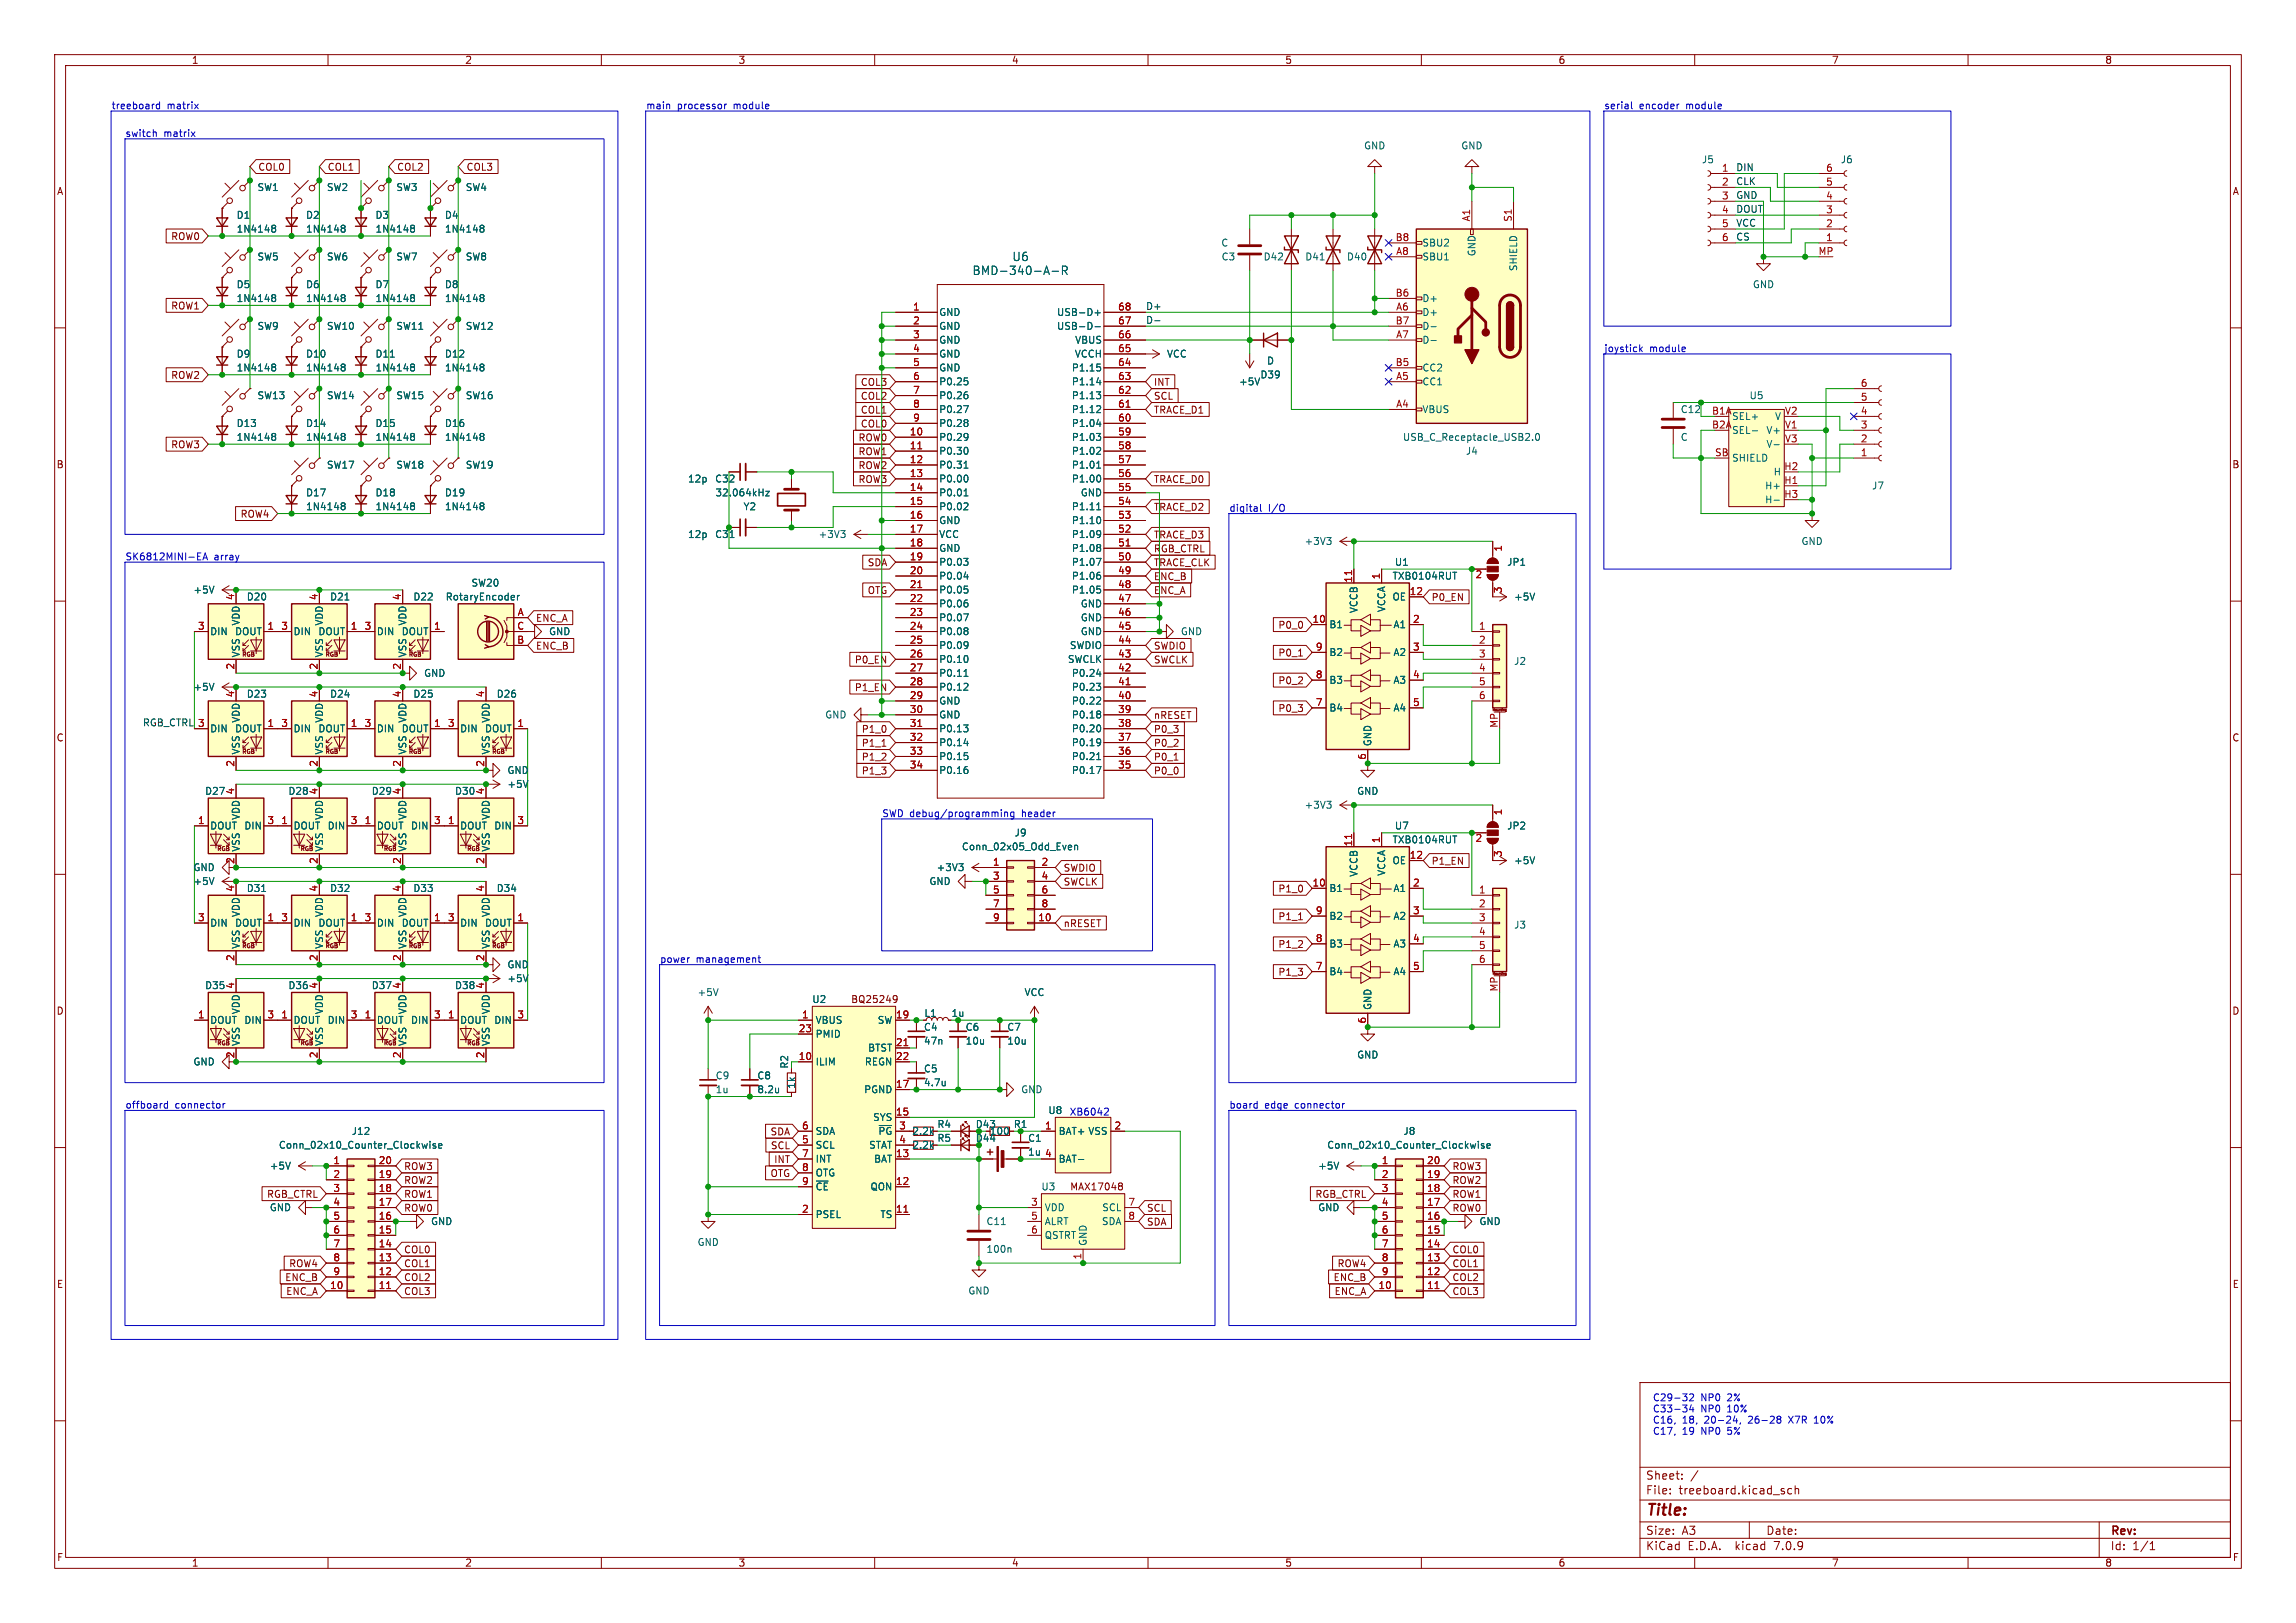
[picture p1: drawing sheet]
<svg xmlns="http://www.w3.org/2000/svg" width="420mm" height="297mm" viewBox="0 0 420 297" stroke-linecap="round" stroke-linejoin="round" font-family="sans-serif">
<defs><g id="words">
<text font-size="2.8" fill="#840000" x="301" y="277.9">Title:</text>
<g font-size="2.1" fill="#006464">
<text x="185.1" y="48">U6</text>
<text x="177.8" y="50.5">BMD-340-A-R</text>
</g>
<g font-size="2.1" fill="#840000">
<text x="301" y="273.7">File:</text>
<text x="301" y="271">Sheet:</text>
<text x="307.1" y="273.7">treeboard.kicad_sch</text>
<text x="301" y="281.1">Size:</text>
<text x="307.6" y="281.1">A3</text>
<text x="323" y="281.1">Date:</text>
<text x="386" y="281.3">Rev:</text>
<text x="301" y="283.9">KiCad</text>
<text x="308.7" y="283.9">E.D.A.</text>
<text x="317.6" y="283.9">kicad</text>
<text x="324.8" y="283.9">7.0.9</text>
<text x="386" y="283.9">Id:</text>
<text x="390.1" y="283.9">1/1</text>
</g>
<g font-size="1.8" fill="#840000">
<text x="35" y="11.9">1</text>
<text x="85" y="11.9">2</text>
<text x="135" y="11.9">3</text>
<text x="185" y="11.9">4</text>
<text x="235" y="11.9">5</text>
<text x="285" y="11.9">6</text>
<text x="335" y="11.9">7</text>
<text x="385" y="11.9">8</text>
<text x="10.3" y="35.9">A</text>
<text x="47.1" y="31.4">COL0</text>
<text x="59.8" y="31.4">COL1</text>
<text x="72.5" y="31.4">COL2</text>
<text x="85.2" y="31.4">COL3</text>
<text x="408.3" y="35.9">A</text>
<text x="31.2" y="44.1">ROW0</text>
<text x="31.2" y="56.8">ROW1</text>
<text x="31.2" y="69.5">ROW2</text>
<text x="157.4" y="70.8">COL3</text>
<text x="211" y="70.8">INT</text>
<text x="157.4" y="75.9">COL1</text>
<text x="157.4" y="73.3">COL2</text>
<text x="211" y="75.9">TRACE_D1</text>
<text x="211" y="73.3">SCL</text>
<text x="31.2" y="82.2">ROW3</text>
<text x="156.9" y="83.5">ROW1</text>
<text x="156.9" y="81">ROW0</text>
<text x="157.4" y="78.4">COL0</text>
<text x="10.3" y="85.9">B</text>
<text x="156.9" y="86">ROW2</text>
<text x="156.9" y="88.6">ROW3</text>
<text x="211" y="88.6">TRACE_D0</text>
<text x="408.2" y="85.9">B</text>
<text x="43.9" y="94.9">ROW4</text>
<text x="211" y="93.7">TRACE_D2</text>
<text x="211" y="98.7">TRACE_D3</text>
<text x="211" y="101.3">RGB_CTRL</text>
<text x="158.6" y="103.8">SDA</text>
<text x="211" y="103.8">TRACE_CLK</text>
<text x="211" y="106.4">ENC_B</text>
<text x="97.9" y="114">ENC_A</text>
<text x="158.6" y="108.9">OTG</text>
<text x="211" y="108.9">ENC_A</text>
<text x="261.8" y="110.2">P0_EN</text>
<text x="97.9" y="119.1">ENC_B</text>
<text x="211" y="119.1">SWDIO</text>
<text x="233.7" y="115.3">P0_0</text>
<text x="156.3" y="121.6">P0_EN</text>
<text x="211" y="121.6">SWCLK</text>
<text x="233.7" y="120.3">P0_1</text>
<text x="233.7" y="125.4">P0_2</text>
<text x="156.3" y="126.7">P1_EN</text>
<text x="211" y="131.8">nRESET</text>
<text x="233.7" y="130.5">P0_3</text>
<text x="10.3" y="135.9">C</text>
<text x="157.5" y="134.3">P1_0</text>
<text x="157.5" y="136.8">P1_1</text>
<text x="211" y="136.8">P0_2</text>
<text x="211" y="134.3">P0_3</text>
<text x="408.2" y="135.9">C</text>
<text x="157.5" y="139.4">P1_2</text>
<text x="157.5" y="141.9">P1_3</text>
<text x="211" y="139.4">P0_1</text>
<text x="211" y="141.9">P0_0</text>
<text x="194.5" y="159.7">SWDIO</text>
<text x="261.8" y="158.4">P1_EN</text>
<text x="194.5" y="162.2">SWCLK</text>
<text x="233.7" y="163.5">P1_0</text>
<text x="194.5" y="169.9">nRESET</text>
<text x="233.7" y="173.7">P1_2</text>
<text x="233.7" y="168.6">P1_1</text>
<text x="233.7" y="178.8">P1_3</text>
<text x="10.3" y="185.9">D</text>
<text x="155.6" y="183.8">BQ25249</text>
<text x="408.2" y="185.9">D</text>
<text x="169" y="186.3">L1</text>
<text x="140.8" y="208">SDA</text>
<text x="166.8" y="207.9">2.2k</text>
<text x="73.8" y="214.3">ROW3</text>
<text x="140.8" y="215.6">OTG</text>
<text x="140.9" y="210.5">SCL</text>
<text x="141.5" y="213">INT</text>
<text x="166.8" y="210.4">2.2k</text>
<text x="265.6" y="214.3">ROW3</text>
<text x="48.7" y="219.4">RGB_CTRL</text>
<text x="73.8" y="216.9">ROW2</text>
<text x="73.8" y="219.4">ROW1</text>
<text x="73.8" y="221.9">ROW0</text>
<text x="195.1" y="218">MAX17048</text>
<text x="209.7" y="221.9">SCL</text>
<text x="240.5" y="219.4">RGB_CTRL</text>
<text x="265.6" y="219.4">ROW1</text>
<text x="265.6" y="221.9">ROW0</text>
<text x="265.6" y="216.9">ROW2</text>
<text x="209.7" y="224.5">SDA</text>
<text x="52.8" y="232.1">ROW4</text>
<text x="73.8" y="229.6">COL0</text>
<text x="73.8" y="232.1">COL1</text>
<text x="244.6" y="232.1">ROW4</text>
<text x="265.6" y="232.1">COL1</text>
<text x="265.6" y="229.6">COL0</text>
<text x="10.3" y="235.9">E</text>
<text x="52.1" y="234.6">ENC_B</text>
<text x="52.3" y="237.2">ENC_A</text>
<text x="73.8" y="234.6">COL2</text>
<text x="73.8" y="237.2">COL3</text>
<text x="243.8" y="234.6">ENC_B</text>
<text x="244" y="237.2">ENC_A</text>
<text x="265.6" y="237.2">COL3</text>
<text x="265.6" y="234.6">COL2</text>
<text x="408.3" y="235.9">E</text>
<text x="10.3" y="285.9">F</text>
<text x="35" y="286.9">1</text>
<text x="85" y="286.9">2</text>
<text x="135" y="286.9">3</text>
<text x="185" y="286.9">4</text>
<text x="235" y="286.9">5</text>
<text x="285" y="286.9">6</text>
<text x="335" y="286.9">7</text>
<text x="385" y="286.9">8</text>
<text x="408.3" y="285.9">F</text>
</g>
<g font-size="1.8" fill="#0000c2">
<text x="20.3" y="20.1">treeboard</text>
<text x="30.6" y="20.1">matrix</text>
<text x="118.1" y="20.1">main</text>
<text x="123.9" y="20.1">processor</text>
<text x="134.3" y="20.1">module</text>
<text x="293.4" y="20.1">serial</text>
<text x="299.9" y="20.1">encoder</text>
<text x="308.5" y="20.1">module</text>
<text x="22.9" y="25.2">switch</text>
<text x="30" y="25.2">matrix</text>
<text x="293.4" y="64.5">joystick</text>
<text x="301.7" y="64.5">module</text>
<text x="224.8" y="93.7">digital</text>
<text x="232" y="93.7">I/O</text>
<text x="22.9" y="102.6">SK6812MINI-EA</text>
<text x="39.1" y="102.6">array</text>
<text x="161.3" y="149.6">SWD debug/programming</text>
<text x="187" y="149.6">header</text>
<text x="120.6" y="176.3">power</text>
<text x="127.3" y="176.3">management</text>
<text x="22.9" y="203">offboard</text>
<text x="32" y="203">connector</text>
<text x="224.8" y="203">board</text>
<text x="231.3" y="203">edge</text>
<text x="237" y="203">connector</text>
<text x="195.6" y="204.2">XB6042</text>
<text x="302.3" y="256.5">C29-32</text>
<text x="311.1" y="256.5">NP0</text>
<text x="316.1" y="256.5">2%</text>
<text x="302.3" y="258.6">C33-34</text>
<text x="302.3" y="260.6">C16,</text>
<text x="302.3" y="262.6">C17,</text>
<text x="307.7" y="260.6">18,</text>
<text x="307.7" y="262.6">19</text>
<text x="311.1" y="258.6">NP0</text>
<text x="311.3" y="262.6">NP0</text>
<text x="311.9" y="260.6">20-24,</text>
<text x="316.1" y="258.6">10%</text>
<text x="316.3" y="262.6">5%</text>
<text x="320.1" y="260.6">26-28</text>
<text x="327.7" y="260.6">X7R</text>
<text x="332.5" y="260.6">10%</text>
</g>
<g font-size="1.8" fill="#006464">
<text x="249.4" y="27.5">GND</text>
<text x="267.2" y="27.5">GND</text>
<text x="47" y="35.2">SW1</text>
<text x="59.7" y="35.2">SW2</text>
<text x="72.4" y="35.2">SW3</text>
<text x="85.1" y="35.2">SW4</text>
<text x="311.2" y="30.1">J5</text>
<text x="336.6" y="30.1">J6</text>
<text x="43.2" y="40.2">D1</text>
<text x="55.9" y="40.2">D2</text>
<text x="68.6" y="40.2">D3</text>
<text x="81.3" y="40.2">D4</text>
<text x="43.2" y="42.8">1N4148</text>
<text x="47" y="47.9">SW5</text>
<text x="55.9" y="42.8">1N4148</text>
<text x="59.7" y="47.9">SW6</text>
<text x="68.6" y="42.8">1N4148</text>
<text x="72.4" y="47.9">SW7</text>
<text x="81.3" y="42.8">1N4148</text>
<text x="85.1" y="47.9">SW8</text>
<text x="223.3" y="45.3">C</text>
<text x="223.4" y="47.9">C3</text>
<text x="231" y="47.9">D42</text>
<text x="238.7" y="47.9">D41</text>
<text x="246.3" y="47.9">D40</text>
<text x="260.1" y="47.9">SBU1</text>
<text x="260.1" y="45.3">SBU2</text>
<text x="270.1" y="47" transform="rotate(-90 270.1 47)">GND</text>
<text x="43.2" y="52.9">D5</text>
<text x="55.9" y="52.9">D6</text>
<text x="68.6" y="52.9">D7</text>
<text x="81.3" y="52.9">D8</text>
<text x="277.7" y="49.7" transform="rotate(-90 277.7 49.7)">SHIELD</text>
<text x="320.5" y="52.9">GND</text>
<text x="43.2" y="55.5">1N4148</text>
<text x="55.9" y="55.5">1N4148</text>
<text x="68.6" y="55.5">1N4148</text>
<text x="81.3" y="55.5">1N4148</text>
<text x="171.7" y="58">GND</text>
<text x="193.2" y="58">USB-D+</text>
<text x="260.1" y="58">D+</text>
<text x="260.1" y="55.5">D+</text>
<text x="43.2" y="65.6">D9</text>
<text x="47" y="60.6">SW9</text>
<text x="55.9" y="65.6">D10</text>
<text x="59.7" y="60.6">SW10</text>
<text x="68.6" y="65.6">D11</text>
<text x="72.4" y="60.6">SW11</text>
<text x="81.3" y="65.6">D12</text>
<text x="85.1" y="60.6">SW12</text>
<text x="171.7" y="60.6">GND</text>
<text x="171.7" y="63.1">GND</text>
<text x="171.7" y="65.6">GND</text>
<text x="193.2" y="60.6">USB-D-</text>
<text x="196.5" y="65.6">VCCH</text>
<text x="196.6" y="63.1">VBUS</text>
<text x="213.4" y="65.6">VCC</text>
<text x="260.1" y="63.1">D-</text>
<text x="260.1" y="60.6">D-</text>
<text x="43.2" y="68.2">1N4148</text>
<text x="55.9" y="68.2">1N4148</text>
<text x="68.6" y="68.2">1N4148</text>
<text x="81.3" y="68.2">1N4148</text>
<text x="171.7" y="68.2">GND</text>
<text x="171.7" y="70.7">P0.25</text>
<text x="196" y="70.7">P1.14</text>
<text x="196" y="68.2">P1.15</text>
<text x="226.6" y="70.7">+5V</text>
<text x="230.5" y="69.4">D39</text>
<text x="231.7" y="66.9">D</text>
<text x="260.1" y="70.7">CC1</text>
<text x="260.1" y="68.2">CC2</text>
<text x="47" y="73.3">SW13</text>
<text x="59.7" y="73.3">SW14</text>
<text x="72.4" y="73.3">SW15</text>
<text x="85.1" y="73.3">SW16</text>
<text x="171.7" y="73.3">P0.26</text>
<text x="171.7" y="75.8">P0.27</text>
<text x="196" y="75.8">P1.12</text>
<text x="196" y="73.3">P1.13</text>
<text x="260.1" y="75.8">VBUS</text>
<text x="307.4" y="75.8">C12</text>
<text x="316.7" y="77.1">SEL+</text>
<text x="319.9" y="73.3">U5</text>
<text x="324.6" y="77.1">V</text>
<text x="43.2" y="78.3">D13</text>
<text x="43.2" y="80.9">1N4148</text>
<text x="55.9" y="78.3">D14</text>
<text x="55.9" y="80.9">1N4148</text>
<text x="68.6" y="78.3">D15</text>
<text x="68.6" y="80.9">1N4148</text>
<text x="81.3" y="78.3">D16</text>
<text x="81.3" y="80.9">1N4148</text>
<text x="171.7" y="80.9">P0.29</text>
<text x="171.7" y="83.4">P0.30</text>
<text x="171.7" y="78.3">P0.28</text>
<text x="196" y="83.4">P1.02</text>
<text x="196" y="80.9">P1.03</text>
<text x="196" y="78.3">P1.04</text>
<text x="256.5" y="80.9">USB_C_Receptacle_USB2.0</text>
<text x="268" y="83.4">J4</text>
<text x="307.4" y="80.9">C</text>
<text x="316.7" y="79.6">SEL-</text>
<text x="323" y="79.6">V+</text>
<text x="323" y="82.1">V-</text>
<text x="59.7" y="86">SW17</text>
<text x="72.4" y="86">SW18</text>
<text x="85.1" y="86">SW19</text>
<text x="125.8" y="88.5">12p</text>
<text x="130.7" y="88.5">C32</text>
<text x="171.7" y="86">P0.31</text>
<text x="171.7" y="88.5">P0.00</text>
<text x="196" y="88.5">P1.00</text>
<text x="196" y="86">P1.01</text>
<text x="316.7" y="84.7">SHIELD</text>
<text x="322.8" y="89.8">H+</text>
<text x="324.3" y="87.2">H</text>
<text x="342.3" y="89.8">J7</text>
<text x="55.9" y="91">D17</text>
<text x="55.9" y="93.6">1N4148</text>
<text x="68.6" y="91">D18</text>
<text x="68.6" y="93.6">1N4148</text>
<text x="81.3" y="91">D19</text>
<text x="81.3" y="93.6">1N4148</text>
<text x="130.8" y="91">32.064kHz</text>
<text x="135.9" y="93.6">Y2</text>
<text x="171.7" y="91">P0.01</text>
<text x="171.7" y="93.6">P0.02</text>
<text x="196" y="93.6">P1.11</text>
<text x="197.6" y="91">GND</text>
<text x="322.8" y="92.3">H-</text>
<text x="125.8" y="98.7">12p</text>
<text x="130.7" y="98.7">C31</text>
<text x="149.6" y="98.7">+3V3</text>
<text x="171.7" y="96.1">GND</text>
<text x="171.7" y="98.7">VCC</text>
<text x="171.7" y="101.2">GND</text>
<text x="196" y="101.2">P1.08</text>
<text x="196" y="98.7">P1.09</text>
<text x="196" y="96.1">P1.10</text>
<text x="238.5" y="99.9">+3V3</text>
<text x="329.4" y="99.9">GND</text>
<text x="86.1" y="107.5">SW20</text>
<text x="171.7" y="103.7">P0.03</text>
<text x="171.7" y="106.3">P0.04</text>
<text x="196" y="106.3">P1.06</text>
<text x="196" y="103.7">P1.07</text>
<text x="254.6" y="106.3">TXB0104RUT</text>
<text x="255.1" y="103.7">U1</text>
<text x="275.6" y="103.7">JP1</text>
<text x="35.3" y="108.8">+5V</text>
<text x="45" y="110.1">D20</text>
<text x="60.3" y="110.1">D21</text>
<text x="75.5" y="110.1">D22</text>
<text x="81.4" y="110.1">RotaryEncoder</text>
<text x="171.7" y="108.8">P0.05</text>
<text x="171.7" y="111.4">P0.06</text>
<text x="171.7" y="113.9">P0.07</text>
<text x="196" y="108.8">P1.05</text>
<text x="197.6" y="113.9">GND</text>
<text x="197.6" y="111.4">GND</text>
<text x="248.5" y="112.3" transform="rotate(-90 248.5 112.3)">VCCB</text>
<text x="253.6" y="112.1" transform="rotate(-90 253.6 112.1)">VCCA</text>
<text x="254.6" y="110.1">OE</text>
<text x="276.9" y="110.1">+5V</text>
<text x="38.4" y="116.4">DIN</text>
<text x="42.9" y="116.4">DOUT</text>
<text x="44" y="114.6" transform="rotate(-90 44 114.6)">VDD</text>
<text x="53.6" y="116.4">DIN</text>
<text x="58.1" y="116.4">DOUT</text>
<text x="59.3" y="114.6" transform="rotate(-90 59.3 114.6)">VDD</text>
<text x="68.8" y="116.4">DIN</text>
<text x="73.4" y="116.4">DOUT</text>
<text x="74.5" y="114.6" transform="rotate(-90 74.5 114.6)">VDD</text>
<text x="100.3" y="116.4">GND</text>
<text x="171.7" y="116.4">P0.08</text>
<text x="171.7" y="119">P0.09</text>
<text x="195.6" y="119">SWDIO</text>
<text x="197.6" y="116.4">GND</text>
<text x="215.9" y="116.4">GND</text>
<text x="243.1" y="115.2">B1</text>
<text x="254.8" y="115.2">A1</text>
<text x="44" y="120.4" transform="rotate(-90 44 120.4)">VSS</text>
<text x="59.3" y="120.4" transform="rotate(-90 59.3 120.4)">VSS</text>
<text x="74.5" y="120.4" transform="rotate(-90 74.5 120.4)">VSS</text>
<text x="77.5" y="124.1">GND</text>
<text x="171.7" y="121.5">P0.10</text>
<text x="171.7" y="124.1">P0.11</text>
<text x="195.2" y="121.5">SWCLK</text>
<text x="196" y="124.1">P0.24</text>
<text x="243.1" y="125.3">B3</text>
<text x="243.1" y="120.2">B2</text>
<text x="254.8" y="120.2">A2</text>
<text x="254.8" y="125.3">A3</text>
<text x="276.9" y="121.9">J2</text>
<text x="35.3" y="126.6">+5V</text>
<text x="45" y="127.9">D23</text>
<text x="60.3" y="127.9">D24</text>
<text x="75.5" y="127.9">D25</text>
<text x="90.8" y="127.9">D26</text>
<text x="150.9" y="131.7">GND</text>
<text x="171.7" y="126.6">P0.12</text>
<text x="171.7" y="129.1">GND</text>
<text x="171.7" y="131.7">GND</text>
<text x="196" y="131.7">P0.18</text>
<text x="196" y="129.1">P0.22</text>
<text x="196" y="126.6">P0.23</text>
<text x="243.1" y="130.4">B4</text>
<text x="254.8" y="130.4">A4</text>
<text x="38.4" y="134.2">DIN</text>
<text x="42.9" y="134.2">DOUT</text>
<text x="44" y="132.4" transform="rotate(-90 44 132.4)">VDD</text>
<text x="53.6" y="134.2">DIN</text>
<text x="58.1" y="134.2">DOUT</text>
<text x="59.3" y="132.4" transform="rotate(-90 59.3 132.4)">VDD</text>
<text x="68.8" y="134.2">DIN</text>
<text x="73.4" y="134.2">DOUT</text>
<text x="74.5" y="132.4" transform="rotate(-90 74.5 132.4)">VDD</text>
<text x="84.1" y="134.2">DIN</text>
<text x="88.6" y="134.2">DOUT</text>
<text x="89.8" y="132.4" transform="rotate(-90 89.8 132.4)">VDD</text>
<text x="171.7" y="134.2">P0.13</text>
<text x="171.7" y="136.8">P0.14</text>
<text x="196" y="136.8">P0.19</text>
<text x="196" y="134.2">P0.20</text>
<text x="251.1" y="136.7" transform="rotate(-90 251.1 136.7)">GND</text>
<text x="44" y="138.2" transform="rotate(-90 44 138.2)">VSS</text>
<text x="59.3" y="138.2" transform="rotate(-90 59.3 138.2)">VSS</text>
<text x="74.5" y="138.2" transform="rotate(-90 74.5 138.2)">VSS</text>
<text x="89.8" y="138.2" transform="rotate(-90 89.8 138.2)">VSS</text>
<text x="92.7" y="141.8">GND</text>
<text x="171.7" y="139.3">P0.15</text>
<text x="171.7" y="141.8">P0.16</text>
<text x="196" y="141.8">P0.17</text>
<text x="196" y="139.3">P0.21</text>
<text x="37.4" y="145.6">D27</text>
<text x="52.7" y="145.6">D28</text>
<text x="67.9" y="145.6">D29</text>
<text x="83.1" y="145.6">D30</text>
<text x="92.7" y="144.4">+5V</text>
<text x="238.5" y="148.2">+3V3</text>
<text x="248.2" y="145.6">GND</text>
<text x="38.4" y="152">DOUT DIN</text>
<text x="44" y="156" transform="rotate(-90 44 156)">VSS</text>
<text x="44" y="150.1" transform="rotate(-90 44 150.1)">VDD</text>
<text x="53.6" y="152">DOUT DIN</text>
<text x="59.3" y="156" transform="rotate(-90 59.3 156)">VSS</text>
<text x="59.3" y="150.1" transform="rotate(-90 59.3 150.1)">VDD</text>
<text x="68.8" y="152">DOUT DIN</text>
<text x="74.5" y="156" transform="rotate(-90 74.5 156)">VSS</text>
<text x="74.5" y="150.1" transform="rotate(-90 74.5 150.1)">VDD</text>
<text x="84.1" y="152">DOUT DIN</text>
<text x="89.8" y="156" transform="rotate(-90 89.8 156)">VSS</text>
<text x="89.8" y="150.1" transform="rotate(-90 89.8 150.1)">VDD</text>
<text x="175.9" y="155.8">Conn_02x05_Odd_Even</text>
<text x="185.5" y="153.3">J9</text>
<text x="254.6" y="154.5">TXB0104RUT</text>
<text x="255.1" y="152">U7</text>
<text x="275.6" y="152">JP2</text>
<text x="35.3" y="159.6">GND</text>
<text x="171.2" y="159.6">+3V3</text>
<text x="248.5" y="160.5" transform="rotate(-90 248.5 160.5)">VCCB</text>
<text x="253.6" y="160.4" transform="rotate(-90 253.6 160.4)">VCCA</text>
<text x="254.6" y="158.3">OE</text>
<text x="276.9" y="158.3">+5V</text>
<text x="35.3" y="162.2">+5V</text>
<text x="44" y="167.9" transform="rotate(-90 44 167.9)">VDD</text>
<text x="45" y="163.4">D31</text>
<text x="59.3" y="167.9" transform="rotate(-90 59.3 167.9)">VDD</text>
<text x="60.3" y="163.4">D32</text>
<text x="74.5" y="167.9" transform="rotate(-90 74.5 167.9)">VDD</text>
<text x="75.5" y="163.4">D33</text>
<text x="89.8" y="167.9" transform="rotate(-90 89.8 167.9)">VDD</text>
<text x="90.8" y="163.4">D34</text>
<text x="169.9" y="162.2">GND</text>
<text x="243.1" y="163.4">B1</text>
<text x="254.8" y="163.4">A1</text>
<text x="38.4" y="169.8">DIN</text>
<text x="42.9" y="169.8">DOUT</text>
<text x="44" y="173.7" transform="rotate(-90 44 173.7)">VSS</text>
<text x="53.6" y="169.8">DIN</text>
<text x="58.1" y="169.8">DOUT</text>
<text x="59.3" y="173.7" transform="rotate(-90 59.3 173.7)">VSS</text>
<text x="68.8" y="169.8">DIN</text>
<text x="73.4" y="169.8">DOUT</text>
<text x="74.5" y="173.7" transform="rotate(-90 74.5 173.7)">VSS</text>
<text x="84.1" y="169.8">DIN</text>
<text x="88.6" y="169.8">DOUT</text>
<text x="89.8" y="173.7" transform="rotate(-90 89.8 173.7)">VSS</text>
<text x="243.1" y="173.6">B3</text>
<text x="243.1" y="168.5">B2</text>
<text x="254.8" y="168.5">A2</text>
<text x="254.8" y="173.6">A3</text>
<text x="276.9" y="170.1">J3</text>
<text x="92.7" y="179.9">+5V</text>
<text x="92.7" y="177.4">GND</text>
<text x="243.1" y="178.7">B4</text>
<text x="254.8" y="178.7">A4</text>
<text x="37.4" y="181.2">D35</text>
<text x="44" y="185.7" transform="rotate(-90 44 185.7)">VDD</text>
<text x="52.7" y="181.2">D36</text>
<text x="59.3" y="185.7" transform="rotate(-90 59.3 185.7)">VDD</text>
<text x="67.9" y="181.2">D37</text>
<text x="74.5" y="185.7" transform="rotate(-90 74.5 185.7)">VDD</text>
<text x="83.1" y="181.2">D38</text>
<text x="89.8" y="185.7" transform="rotate(-90 89.8 185.7)">VDD</text>
<text x="127.5" y="182.5">+5V</text>
<text x="148.5" y="183.7">U2</text>
<text x="187.3" y="182.5">VCC</text>
<text x="251.1" y="184.9" transform="rotate(-90 251.1 184.9)">GND</text>
<text x="38.4" y="187.6">DOUT DIN</text>
<text x="44" y="191.5" transform="rotate(-90 44 191.5)">VSS</text>
<text x="53.6" y="187.6">DOUT DIN</text>
<text x="59.3" y="191.5" transform="rotate(-90 59.3 191.5)">VSS</text>
<text x="68.8" y="187.6">DOUT DIN</text>
<text x="74.5" y="191.5" transform="rotate(-90 74.5 191.5)">VSS</text>
<text x="84.1" y="187.6">DOUT DIN</text>
<text x="89.8" y="191.5" transform="rotate(-90 89.8 191.5)">VSS</text>
<text x="149.1" y="187.6">VBUS</text>
<text x="149.1" y="190.1">PMID</text>
<text x="160.5" y="187.6">SW</text>
<text x="168.9" y="188.8">C4</text>
<text x="168.9" y="191.4">47n</text>
<text x="174" y="186.3">1u</text>
<text x="176.5" y="188.8">C6</text>
<text x="176.5" y="191.4">10u</text>
<text x="184.2" y="188.8">C7</text>
<text x="184.2" y="191.4">10u</text>
<text x="35.3" y="195.2">GND</text>
<text x="130.8" y="197.7">C9</text>
<text x="138.4" y="197.7">C8</text>
<text x="144.4" y="195.7" transform="rotate(-90 144.4 195.7)">R2</text>
<text x="149.1" y="195.2">ILIM</text>
<text x="158.1" y="195.2">REGN</text>
<text x="158.7" y="192.6">BTST</text>
<text x="168.9" y="196.4">C5</text>
<text x="248.2" y="193.9">GND</text>
<text x="130.8" y="200.3">1u</text>
<text x="138.4" y="200.3">8.2u</text>
<text x="145.6" y="199.3" transform="rotate(-90 145.6 199.3)">1k</text>
<text x="158" y="200.3">PGND</text>
<text x="168.9" y="199">4.7u</text>
<text x="186.7" y="200.3">GND</text>
<text x="64.2" y="207.9">J12</text>
<text x="149.1" y="207.9">SDA</text>
<text x="159.6" y="205.3">SYS</text>
<text x="160.6" y="207.9">~{PG}</text>
<text x="171.4" y="206.6">R4</text>
<text x="171.4" y="209.1">R5</text>
<text x="178.4" y="206.6">D43</text>
<text x="178.4" y="209.1">D44</text>
<text x="181" y="207.9">100</text>
<text x="185.3" y="206.6">R1</text>
<text x="188" y="209.1">C1</text>
<text x="191.7" y="204.1">U8</text>
<text x="193.5" y="207.9">BAT+ VSS</text>
<text x="256.6" y="207.9">J8</text>
<text x="49.3" y="214.2">+5V</text>
<text x="50.9" y="210.4">Conn_02x10_Counter_Clockwise</text>
<text x="149.1" y="210.4">SCL</text>
<text x="149.1" y="213">INT</text>
<text x="149.1" y="215.5">OTG</text>
<text x="158.9" y="210.4">STAT</text>
<text x="159.8" y="213">BAT</text>
<text x="193.5" y="213">BAT-</text>
<text x="241" y="214.2">+5V</text>
<text x="242.7" y="210.4">Conn_02x10_Counter_Clockwise</text>
<text x="49.3" y="221.8">GND</text>
<text x="149.1" y="218">~{CE}</text>
<text x="159.1" y="218">QON</text>
<text x="190.4" y="218">U3</text>
<text x="191" y="221.8">VDD</text>
<text x="201.5" y="221.8">SCL</text>
<text x="241" y="221.8">GND</text>
<text x="78.7" y="224.4">GND</text>
<text x="149.1" y="223.1">PSEL</text>
<text x="160.9" y="223.1">TS</text>
<text x="180.3" y="224.4">C11</text>
<text x="191" y="224.4">ALRT</text>
<text x="191" y="226.9">QSTRT</text>
<text x="201.5" y="224.4">SDA</text>
<text x="270.5" y="224.4">GND</text>
<text x="127.5" y="228.2">GND</text>
<text x="180.3" y="229.5">100n</text>
<text x="199" y="228.1" transform="rotate(-90 199 228.1)">GND</text>
<text x="177" y="237.1">GND</text>
</g>
<g font-size="1.8" fill="#a90000">
<text x="314.9" y="31.5">1</text>
<text x="314.9" y="34">2</text>
<text x="333.9" y="34">5</text>
<text x="333.9" y="31.5">6</text>
<text x="269" y="40.6" transform="rotate(-90 269 40.6)">A1</text>
<text x="276.6" y="40.7" transform="rotate(-90 276.6 40.7)">S1</text>
<text x="314.9" y="36.6">3</text>
<text x="314.9" y="39.1">4</text>
<text x="314.9" y="41.7">5</text>
<text x="333.9" y="41.7">2</text>
<text x="333.9" y="39.1">3</text>
<text x="333.9" y="36.6">4</text>
<text x="255.2" y="44.2">B8</text>
<text x="255.3" y="46.7">A8</text>
<text x="314.9" y="44.2">6</text>
<text x="332.5" y="46.7">MP</text>
<text x="333.9" y="44.2">1</text>
<text x="166.9" y="56.9">1</text>
<text x="166.9" y="59.4">2</text>
<text x="204.4" y="59.4">67</text>
<text x="204.4" y="56.9">68</text>
<text x="255.2" y="54.4">B6</text>
<text x="255.2" y="59.4">B7</text>
<text x="255.3" y="56.9">A6</text>
<text x="166.9" y="62">3</text>
<text x="166.9" y="64.5">4</text>
<text x="204.4" y="64.5">65</text>
<text x="204.4" y="62">66</text>
<text x="255.3" y="62">A7</text>
<text x="166.9" y="67.1">5</text>
<text x="166.9" y="69.6">6</text>
<text x="204.4" y="69.6">63</text>
<text x="204.4" y="67.1">64</text>
<text x="255.2" y="67.1">B5</text>
<text x="255.3" y="69.6">A5</text>
<text x="340.3" y="70.9">6</text>
<text x="166.9" y="72.1">7</text>
<text x="166.9" y="74.7">8</text>
<text x="166.9" y="77.2">9</text>
<text x="204.4" y="77.2">60</text>
<text x="204.4" y="74.7">61</text>
<text x="204.4" y="72.1">62</text>
<text x="255.3" y="74.7">A4</text>
<text x="313.1" y="75.9">B1A</text>
<text x="326.4" y="75.9">V2</text>
<text x="340.3" y="75.9">4</text>
<text x="340.3" y="73.4">5</text>
<text x="166.3" y="79.8">10</text>
<text x="166.3" y="82.3">11</text>
<text x="204.4" y="82.3">58</text>
<text x="204.4" y="79.8">59</text>
<text x="313.1" y="78.5">B2A</text>
<text x="313.6" y="83.6">SB</text>
<text x="326.4" y="78.5">V1</text>
<text x="326.4" y="81">V3</text>
<text x="340.3" y="83.6">1</text>
<text x="340.3" y="81">2</text>
<text x="340.3" y="78.5">3</text>
<text x="166.3" y="84.8">12</text>
<text x="166.3" y="87.4">13</text>
<text x="166.3" y="89.9">14</text>
<text x="204.4" y="89.9">55</text>
<text x="204.4" y="87.4">56</text>
<text x="204.4" y="84.8">57</text>
<text x="326.3" y="88.6">H1</text>
<text x="326.3" y="86.1">H2</text>
<text x="166.3" y="92.5">15</text>
<text x="166.3" y="95">16</text>
<text x="204.4" y="95">53</text>
<text x="204.4" y="92.5">54</text>
<text x="326.3" y="91.2">H3</text>
<text x="166.3" y="97.5">17</text>
<text x="166.3" y="100.1">18</text>
<text x="204.4" y="100.1">51</text>
<text x="204.4" y="97.5">52</text>
<text x="275" y="101" transform="rotate(-90 275 101)">1</text>
<text x="166.3" y="102.6">19</text>
<text x="166.3" y="105.2">20</text>
<text x="166.3" y="107.7">21</text>
<text x="204.4" y="107.7">48</text>
<text x="204.4" y="105.2">49</text>
<text x="204.4" y="102.6">50</text>
<text x="247.4" y="106.7" transform="rotate(-90 247.4 106.7)">11</text>
<text x="252.5" y="106.1" transform="rotate(-90 252.5 106.1)">1</text>
<text x="269.8" y="106.1">2</text>
<text x="42.9" y="109.9" transform="rotate(-90 42.9 109.9)">4</text>
<text x="58.2" y="109.9" transform="rotate(-90 58.2 109.9)">4</text>
<text x="73.4" y="109.9" transform="rotate(-90 73.4 109.9)">4</text>
<text x="94.6" y="112.8">A</text>
<text x="166.3" y="110.2">22</text>
<text x="166.3" y="112.8">23</text>
<text x="204.4" y="112.8">46</text>
<text x="204.4" y="110.2">47</text>
<text x="257.8" y="109">12</text>
<text x="275" y="108.7" transform="rotate(-90 275 108.7)">3</text>
<text x="36.1" y="115.3">3</text>
<text x="48.8" y="115.3">1</text>
<text x="51.4" y="115.3">3</text>
<text x="64.1" y="115.3">1</text>
<text x="66.6" y="115.3">3</text>
<text x="79.3" y="115.3">1</text>
<text x="94.5" y="117.9">B</text>
<text x="94.5" y="115.3">C</text>
<text x="166.3" y="115.3">24</text>
<text x="166.3" y="117.9">25</text>
<text x="204.4" y="117.9">44</text>
<text x="204.4" y="115.3">45</text>
<text x="240" y="114">10</text>
<text x="240.6" y="119.1">9</text>
<text x="258.4" y="114">2</text>
<text x="258.4" y="119.1">3</text>
<text x="270.4" y="115.3">1</text>
<text x="270.4" y="117.9">2</text>
<text x="42.9" y="122.6" transform="rotate(-90 42.9 122.6)">2</text>
<text x="58.2" y="122.6" transform="rotate(-90 58.2 122.6)">2</text>
<text x="73.4" y="122.6" transform="rotate(-90 73.4 122.6)">2</text>
<text x="166.3" y="120.4">26</text>
<text x="166.3" y="122.9">27</text>
<text x="166.3" y="125.5">28</text>
<text x="204.4" y="125.5">41</text>
<text x="204.4" y="122.9">42</text>
<text x="204.4" y="120.4">43</text>
<text x="240.6" y="124.2">8</text>
<text x="258.4" y="124.2">4</text>
<text x="270.4" y="120.4">3</text>
<text x="270.4" y="122.9">4</text>
<text x="270.4" y="125.5">5</text>
<text x="42.9" y="127.7" transform="rotate(-90 42.9 127.7)">4</text>
<text x="58.2" y="127.7" transform="rotate(-90 58.2 127.7)">4</text>
<text x="73.4" y="127.7" transform="rotate(-90 73.4 127.7)">4</text>
<text x="88.6" y="127.7" transform="rotate(-90 88.6 127.7)">4</text>
<text x="166.3" y="128">29</text>
<text x="166.3" y="130.6">30</text>
<text x="204.4" y="130.6">39</text>
<text x="204.4" y="128">40</text>
<text x="240.6" y="129.3">7</text>
<text x="258.4" y="129.3">5</text>
<text x="270.4" y="128">6</text>
<text x="36.1" y="133.1">3</text>
<text x="48.8" y="133.1">1</text>
<text x="51.4" y="133.1">3</text>
<text x="64.1" y="133.1">1</text>
<text x="66.6" y="133.1">3</text>
<text x="79.3" y="133.1">1</text>
<text x="81.8" y="133.1">3</text>
<text x="94.5" y="133.1">1</text>
<text x="166.3" y="133.1">31</text>
<text x="166.3" y="135.6">32</text>
<text x="204.4" y="135.6">37</text>
<text x="204.4" y="133.1">38</text>
<text x="274.1" y="133.3" transform="rotate(-90 274.1 133.3)">MP</text>
<text x="42.9" y="140.4" transform="rotate(-90 42.9 140.4)">2</text>
<text x="58.2" y="140.4" transform="rotate(-90 58.2 140.4)">2</text>
<text x="73.4" y="140.4" transform="rotate(-90 73.4 140.4)">2</text>
<text x="88.6" y="140.4" transform="rotate(-90 88.6 140.4)">2</text>
<text x="166.3" y="138.2">33</text>
<text x="166.3" y="140.7">34</text>
<text x="204.4" y="140.7">35</text>
<text x="204.4" y="138.2">36</text>
<text x="249.9" y="139.1" transform="rotate(-90 249.9 139.1)">6</text>
<text x="42.9" y="145.5" transform="rotate(-90 42.9 145.5)">4</text>
<text x="58.2" y="145.5" transform="rotate(-90 58.2 145.5)">4</text>
<text x="73.4" y="145.5" transform="rotate(-90 73.4 145.5)">4</text>
<text x="88.6" y="145.5" transform="rotate(-90 88.6 145.5)">4</text>
<text x="275" y="149.3" transform="rotate(-90 275 149.3)">1</text>
<text x="36.1" y="150.9">1</text>
<text x="48.8" y="150.9">3</text>
<text x="51.4" y="150.9">1</text>
<text x="64.1" y="150.9">3</text>
<text x="66.6" y="150.9">1</text>
<text x="79.3" y="150.9">3</text>
<text x="81.8" y="150.9">1</text>
<text x="94.5" y="150.9">3</text>
<text x="247.4" y="155" transform="rotate(-90 247.4 155)">11</text>
<text x="252.5" y="154.4" transform="rotate(-90 252.5 154.4)">1</text>
<text x="269.8" y="154.4">2</text>
<text x="42.9" y="158.2" transform="rotate(-90 42.9 158.2)">2</text>
<text x="58.2" y="158.2" transform="rotate(-90 58.2 158.2)">2</text>
<text x="73.4" y="158.2" transform="rotate(-90 73.4 158.2)">2</text>
<text x="88.6" y="158.2" transform="rotate(-90 88.6 158.2)">2</text>
<text x="181.5" y="158.5">1</text>
<text x="181.5" y="161">3</text>
<text x="190.4" y="158.5">2</text>
<text x="190.4" y="161">4</text>
<text x="257.8" y="157.2">12</text>
<text x="275" y="156.9" transform="rotate(-90 275 156.9)">3</text>
<text x="42.9" y="163.3" transform="rotate(-90 42.9 163.3)">4</text>
<text x="58.2" y="163.3" transform="rotate(-90 58.2 163.3)">4</text>
<text x="73.4" y="163.3" transform="rotate(-90 73.4 163.3)">4</text>
<text x="88.6" y="163.3" transform="rotate(-90 88.6 163.3)">4</text>
<text x="181.5" y="163.6">5</text>
<text x="181.5" y="166.1">7</text>
<text x="190.4" y="163.6">6</text>
<text x="190.4" y="166.1">8</text>
<text x="240" y="162.3">10</text>
<text x="240.6" y="167.4">9</text>
<text x="258.4" y="162.3">2</text>
<text x="258.4" y="167.4">3</text>
<text x="270.4" y="163.6">1</text>
<text x="270.4" y="166.1">2</text>
<text x="36.1" y="168.7">3</text>
<text x="48.8" y="168.7">1</text>
<text x="51.4" y="168.7">3</text>
<text x="64.1" y="168.7">1</text>
<text x="66.6" y="168.7">3</text>
<text x="79.3" y="168.7">1</text>
<text x="81.8" y="168.7">3</text>
<text x="94.5" y="168.7">1</text>
<text x="181.5" y="168.7">9</text>
<text x="189.8" y="168.7">10</text>
<text x="240.6" y="172.5">8</text>
<text x="258.4" y="172.5">4</text>
<text x="270.4" y="168.7">3</text>
<text x="270.4" y="171.2">4</text>
<text x="270.4" y="173.7">5</text>
<text x="42.9" y="176" transform="rotate(-90 42.9 176)">2</text>
<text x="58.2" y="176" transform="rotate(-90 58.2 176)">2</text>
<text x="73.4" y="176" transform="rotate(-90 73.4 176)">2</text>
<text x="88.6" y="176" transform="rotate(-90 88.6 176)">2</text>
<text x="240.6" y="177.5">7</text>
<text x="258.4" y="177.5">5</text>
<text x="270.4" y="176.3">6</text>
<text x="42.9" y="181" transform="rotate(-90 42.9 181)">4</text>
<text x="58.2" y="181" transform="rotate(-90 58.2 181)">4</text>
<text x="73.4" y="181" transform="rotate(-90 73.4 181)">4</text>
<text x="88.6" y="181" transform="rotate(-90 88.6 181)">4</text>
<text x="274.1" y="181.5" transform="rotate(-90 274.1 181.5)">MP</text>
<text x="36.1" y="186.4">1</text>
<text x="48.8" y="186.4">3</text>
<text x="51.4" y="186.4">1</text>
<text x="64.1" y="186.4">3</text>
<text x="66.6" y="186.4">1</text>
<text x="79.3" y="186.4">3</text>
<text x="81.8" y="186.4">1</text>
<text x="94.5" y="186.4">3</text>
<text x="146" y="189">23</text>
<text x="146.6" y="186.4">1</text>
<text x="163.8" y="186.4">19</text>
<text x="163.8" y="191.5">21</text>
<text x="249.9" y="187.4" transform="rotate(-90 249.9 187.4)">6</text>
<text x="42.9" y="193.7" transform="rotate(-90 42.9 193.7)">2</text>
<text x="58.2" y="193.7" transform="rotate(-90 58.2 193.7)">2</text>
<text x="73.4" y="193.7" transform="rotate(-90 73.4 193.7)">2</text>
<text x="88.6" y="193.7" transform="rotate(-90 88.6 193.7)">2</text>
<text x="146" y="194.1">10</text>
<text x="163.8" y="194.1">22</text>
<text x="163.8" y="199.1">17</text>
<text x="146.6" y="209.3">5</text>
<text x="146.6" y="206.8">6</text>
<text x="163.8" y="204.2">15</text>
<text x="164.4" y="206.8">3</text>
<text x="164.4" y="209.3">4</text>
<text x="191.1" y="206.8">1</text>
<text x="203.8" y="206.8">2</text>
<text x="60.9" y="213.1">1</text>
<text x="60.9" y="215.6">2</text>
<text x="69.2" y="215.6">19</text>
<text x="69.2" y="213.1">20</text>
<text x="146.6" y="211.8">7</text>
<text x="146.6" y="214.4">8</text>
<text x="163.8" y="211.8">13</text>
<text x="188" y="211.7">1u 4</text>
<text x="252.7" y="213.1">1</text>
<text x="252.7" y="215.6">2</text>
<text x="260.9" y="215.6">19</text>
<text x="260.9" y="213.1">20</text>
<text x="60.9" y="218.2">3</text>
<text x="60.9" y="220.7">4</text>
<text x="69.2" y="220.7">17</text>
<text x="69.2" y="218.2">18</text>
<text x="146.6" y="222">2</text>
<text x="146.6" y="216.9">9</text>
<text x="163.8" y="222">11</text>
<text x="163.8" y="216.9">12</text>
<text x="188.5" y="220.7">3</text>
<text x="206.3" y="220.7">7</text>
<text x="252.7" y="218.2">3</text>
<text x="252.7" y="220.7">4</text>
<text x="260.9" y="220.7">17</text>
<text x="260.9" y="218.2">18</text>
<text x="60.9" y="223.3">5</text>
<text x="60.9" y="225.8">6</text>
<text x="69.2" y="225.8">15</text>
<text x="69.2" y="223.3">16</text>
<text x="188.5" y="223.3">5</text>
<text x="188.5" y="225.8">6</text>
<text x="206.3" y="223.3">8</text>
<text x="252.7" y="223.3">5</text>
<text x="252.7" y="225.8">6</text>
<text x="260.9" y="225.8">15</text>
<text x="260.9" y="223.3">16</text>
<text x="60.9" y="228.3">7</text>
<text x="60.9" y="230.9">8</text>
<text x="60.9" y="233.4">9</text>
<text x="69.2" y="233.4">12</text>
<text x="69.2" y="230.9">13</text>
<text x="69.2" y="228.3">14</text>
<text x="197.9" y="230.6" transform="rotate(-90 197.9 230.6)">1</text>
<text x="252.7" y="228.3">7</text>
<text x="252.7" y="230.9">8</text>
<text x="252.7" y="233.4">9</text>
<text x="260.9" y="233.4">12</text>
<text x="260.9" y="230.9">13</text>
<text x="260.9" y="228.3">14</text>
<text x="60.3" y="236">10</text>
<text x="69.2" y="236">11</text>
<text x="252.1" y="236">10</text>
<text x="260.9" y="236">11</text>
</g>
<g font-size="1.8" fill="#0f0f0f">
<text x="317.5" y="31.4">DIN</text>
<text x="317.5" y="33.9">CLK</text>
<text x="317.5" y="41.6">VCC</text>
<text x="317.5" y="39">DOUT</text>
<text x="317.5" y="36.5">GND</text>
<text x="317.5" y="44.1">CS</text>
<text x="209.5" y="56.8">D+</text>
<text x="209.5" y="59.3">D-</text>
<text x="26" y="133">RGB_CTRL</text>
</g>
<g font-size="1.1" fill="#840000">
<text x="44.2" y="120.4">RGB</text>
<text x="59.4" y="120.4">RGB</text>
<text x="74.7" y="120.4">RGB</text>
<text x="44.2" y="138.2">RGB</text>
<text x="59.4" y="138.2">RGB</text>
<text x="74.7" y="138.2">RGB</text>
<text x="89.9" y="138.2">RGB</text>
<text x="39.6" y="155.9">RGB</text>
<text x="54.8" y="155.9">RGB</text>
<text x="70.1" y="155.9">RGB</text>
<text x="85.3" y="155.9">RGB</text>
<text x="44.2" y="173.7">RGB</text>
<text x="59.4" y="173.7">RGB</text>
<text x="74.7" y="173.7">RGB</text>
<text x="89.9" y="173.7">RGB</text>
<text x="39.6" y="191.5">RGB</text>
<text x="54.8" y="191.5">RGB</text>
<text x="70.1" y="191.5">RGB</text>
<text x="85.3" y="191.5">RGB</text>
</g>
<g font-size=".5" fill="#840000">
<text x="272.8" y="130.3">Mounting</text>
<text x="272.8" y="178.6">Mounting</text>
</g>
</g></defs>
<g fill="none" stroke="#840000" stroke-width=".18">
<path d="M10 10h400v277h-400zM12 12h396v273h-396zM60 10v2M110 10v2M160 10v2M210 10v2M260 10v2M310 10v2M360 10v2M40.6 38.1h.1M40.6 38.1v5.1M41.1 33.5l1.1 1"/>
<path d="M41.7 37.1l-1.1 1M43.7 33l-3.1 3.1M45.7 33l-1 1M45.7 33h.1M46.8 29.2h6.2v2.6h-6.2l-1.1-1.3zM53.3 38.1h.1M53.3 38.1v5.1M53.8 33.5l1.1 1M54.4 37.1l-1.1 1M56.4 33l-3.1 3.1M58.4 33l-1 1M58.4 33h.1"/>
<path d="M59.5 29.2h6.2v2.6h-6.2l-1.1-1.3zM66 38.1h.1M66 38.1v5.1M66.5 33.5l1.1 1M67.1 37.1l-1.1 1M69.1 33l-3.1 3.1M71.1 33l-1 1M71.1 33h.1M72.2 29.2h6.2v2.6h-6.2l-1.1-1.3zM78.7 38.1h.1M78.7 38.1v5.1M79.2 33.5l1.1 1"/>
<path d="M79.8 37.1l-1.1 1M81.8 33l-3.1 3.1M83.8 33l-1 1M83.8 33h.1M84.9 29.2h6.2v2.6h-6.2l-1.1-1.3zM251.5 30.5h1.2l-1.2-1.3-1.3 1.3h1.3v1.3M269.2 30.5h1.3l-1.3-1.3-1.2 1.3h1.2v1.3M269.2 36.8v5.1M276.9 36.8v5.1M312.4 38.9l.4 .1 .1 .3-.1 .4-.4 .2M312.4 36.3l.4 .2 .1 .3-.1 .4-.4 .1M312.4 33.8l.4 .1 .1 .4-.1 .3-.4 .2"/>
<path d="M312.4 31.2l.4 .2 .1 .3-.1 .4-.4 .2M312.9 31.8h4.6M312.9 34.3h4.6M312.9 36.8h4.6M312.9 39.4h4.6M332.7 31.8h4.6M332.7 34.3h4.6M332.7 36.8h4.6M332.7 39.4h4.6M337.8 31.2l-.3 .2-.2 .3 .2 .4 .3 .2M337.8 33.8l-.3 .1-.2 .4 .2 .3 .3 .2M337.8 36.3l-.3 .2-.2 .3 .2 .4 .3 .1"/>
<path d="M337.8 38.9l-.3 .1-.2 .4 .2 .3 .3 .2M10 60h2M30.4 54.6h6.6l1.1 1.3-1.1 1.3h-6.6zM30.4 41.9h6.6l1.1 1.3-1.1 1.3h-6.6zM40.6 50.8h.1M40.6 50.8v5.1M41.1 46.2l1.1 1M41.1 58.9l1.1 1M41.7 49.8l-1.1 1M43.7 45.7l-3.1 3.1M43.7 58.4l-3.1 3.1M45.7 45.7l-1 1"/>
<path d="M45.7 45.7h.1M45.7 58.4l-1 1M45.7 58.4h.1M53.3 50.8h.1M53.3 50.8v5.1M53.8 58.9l1.1 1M53.8 46.2l1.1 1M54.4 49.8l-1.1 1M56.4 58.4l-3.1 3.1M56.4 45.7l-3.1 3.1M58.4 58.4l-1 1M58.4 58.4h.1"/>
<path d="M58.4 45.7l-1 1M58.4 45.7h.1M66 50.8h.1M66 50.8v5.1M66.5 46.2l1.1 1M66.5 58.9l1.1 1M67.1 49.8l-1.1 1M69.1 45.7l-3.1 3.1M69.1 58.4l-3.1 3.1M71.1 45.7l-1 1M71.1 45.7h.1M71.1 58.4l-1 1"/>
<path d="M71.1 58.4h.1M78.7 50.8h.1M78.7 50.8v5.1M79.2 58.9l1.1 1M79.2 46.2l1.1 1M79.8 49.8l-1.1 1M81.8 58.4l-3.1 3.1M81.8 45.7l-3.1 3.1M83.8 58.4l-1 1M83.8 58.4h.1M83.8 45.7l-1 1M83.8 45.7h.1"/>
<path d="M163.8 57.2h7.6M163.8 59.7h7.6M171.4 52.1h30.5v94h-30.5zM201.9 57.2h7.6M201.9 59.7h7.6M228.6 41.9v2.8M228.6 46.7v2.8M236.2 41.9v7.6M243.8 41.9v7.6M251.5 41.9v7.6M254 57.2h5.1M254 59.7h5.1"/>
<path d="M254 44.5h5.1M254 47h5.1M254 54.6h5.1M259.1 44.2h1v.5h-1zM259.1 46.7h1v.5h-1zM259.1 54.4h1v.5h-1zM259.1 56.9h1v.5h-1zM259.1 59.4h1v.5h-1zM269 41.9h.5v1h-.5zM312.4 43.9l.4 .2 .1 .3-.1 .4-.4 .2M312.4 41.4l.4 .2 .1 .3-.1 .4-.4 .1M312.9 41.9h4.6"/>
<path d="M312.9 44.5h4.6M322.6 47v1.3h1.2l-1.2 1.2-1.3-1.2h1.3M332.7 41.9h4.6M332.7 44.5h4.6M337.8 41.4l-.3 .1-.2 .4 .2 .4 .3 .1M337.8 43.9l-.4 .2-.1 .3 .2 .4 .3 .2M408 60h2M30.4 67.3h6.6l1.1 1.3-1.1 1.3h-6.6zM40.6 63.5h.1M40.6 76.2h.1M40.6 63.5v5.1M40.6 76.2v5.1"/>
<path d="M41.1 71.6l1.1 1M41.7 62.5l-1.1 1M41.7 75.2l-1.1 1M43.7 71.1l-3.1 3.1M45.7 71.1l-1 1M45.7 71.1h.1M53.3 63.5h.1M53.3 76.2h.1M53.3 63.5v5.1M53.3 76.2v5.1M53.8 71.6l1.1 1M54.4 62.5l-1.1 1"/>
<path d="M54.4 75.2l-1.1 1M56.4 71.1l-3.1 3.1M58.4 71.1l-1 1M58.4 71.1h.1M66 76.2h.1M66 63.5h.1M66 63.5v5.1M66 76.2v5.1M66.5 71.6l1.1 1M67.1 75.2l-1.1 1M67.1 62.5l-1.1 1M69.1 71.1l-3.1 3.1"/>
<path d="M71.1 71.1l-1 1M71.1 71.1h.1M78.7 76.2h.1M78.7 63.5h.1M78.7 63.5v5.1M78.7 76.2v5.1M79.2 71.6l1.1 1M79.8 75.2l-1.1 1M79.8 62.5l-1.1 1M81.8 71.1l-3.1 3.1M83.8 71.1l-1 1M83.8 71.1h.1"/>
<path d="M156.1 78.7h6.6l1.1 1.3-1.1 1.3h-6.6zM156.5 68.6h6.2l1.1 1.3-1.1 1.2h-6.2zM156.5 76.2h6.2l1.1 1.3-1.1 1.2h-6.2zM156.5 73.7h6.2l1.1 1.2-1.1 1.3h-6.2zM156.5 71.1h6.2l1.1 1.3-1.1 1.3h-6.2zM163.8 62.2h7.6M163.8 64.8h7.6M163.8 67.3h7.6M163.8 69.9h7.6M163.8 77.5h7.6M163.8 74.9h7.6M163.8 72.4h7.6"/>
<path d="M201.9 62.2h7.6M201.9 64.8h10.2M201.9 67.3h7.6M201.9 69.9h7.6M201.9 77.5h7.6M201.9 74.9h7.6M201.9 72.4h7.6M210.7 68.6h4.2v2.5h-4.2l-1.2-1.2zM210.7 73.7h10.5v2.5h-10.5l-1.2-1.3zM210.7 71.1h4.8v2.6h-4.8l-1.2-1.3zM210.8 64l1.3 .8M212.1 64.8l-1.3 .7"/>
<path d="M227.8 66l.8 1.3M228.6 62.2h7.6M228.6 64.8v2.5M229.4 66l-.8 1.3M254 62.2h5.1M254 67.3h5.1M254 69.9h5.1M254 74.9h5.1M259.1 62h1v.5h-1zM259.1 67.1h1v.5h-1zM259.1 69.6h1v.5h-1zM259.1 74.7h1v.5h-1z"/>
<path d="M306.1 73.7v2.8M306.1 78.5v2.8M316.2 74.9h10.2v17.8h-10.2zM326.4 78.7h2.5M339.1 78.7h4.6M339.1 71.1h4.6M339.1 73.7h4.6M339.1 76.2h4.6M344.2 70.6l-.4 .2-.1 .3 .1 .4 .4 .1M344.2 73.2l-.4 .1-.1 .3 .1 .4 .4 .2M344.2 75.7l-.4 .2-.1 .3 .1 .4 .4 .1M344.2 78.2l-.4 .2-.1 .3 .1 .4 .4 .1"/>
<path d="M30.4 80h6.6l1.1 1.3-1.1 1.3h-6.6zM43.1 92.7h6.6l1.1 1.3-1.1 1.3h-6.6zM53.3 88.9h.1M53.3 88.9v5.1M53.8 84.3l1.1 1M54.4 87.9l-1.1 1M56.4 83.8l-3.1 3.1M58.4 83.8l-1 1M58.4 83.8h.1M66 88.9h.1M66 88.9v5.1M66.5 84.3l1.1 1"/>
<path d="M67.1 87.9l-1.1 1M69.1 83.8l-3.1 3.1M71.1 83.8l-1 1M71.1 83.8h.1M78.7 88.9h.1M78.7 88.9v5.1M79.2 84.3l1.1 1M79.8 87.9l-1.1 1M81.8 83.8l-3.1 3.1M83.8 83.8l-1 1M83.8 83.8h.1M133.3 96.5h2.1"/>
<path d="M133.3 86.4h2.1M136.4 96.5h2M136.4 86.4h2M144.8 87.6v1.9M144.8 93.3v2M156.1 83.8h6.6l1.1 1.3-1.1 1.3h-6.6zM156.1 86.4h6.6l1.1 1.2-1.1 1.3h-6.6zM156.1 81.3h6.6l1.1 1.3-1.1 1.2h-6.6zM156.2 97.8h2.5M156.2 97.8l1.3 .8M157.5 97l-1.3 .8M163.8 80h7.6"/>
<path d="M163.8 82.6h7.6M163.8 85.1h7.6M163.8 87.6h7.6M163.8 90.2h7.6M163.8 92.7h7.6M163.8 95.3h7.6M163.8 97.8h7.6M201.9 80h7.6M201.9 82.6h7.6M201.9 85.1h7.6M201.9 87.6h7.6M201.9 90.2h7.6"/>
<path d="M201.9 92.7h7.6M201.9 95.3h7.6M201.9 97.8h7.6M210.7 86.4h10.5v2.5h-10.5l-1.2-1.3zM210.7 91.4h10.5v2.6h-10.5l-1.2-1.3zM210.7 96.5h10.5v2.6h-10.5l-1.2-1.3zM210.7 99.1h10.6v2.5h-10.6l-1.2-1.3zM245.1 99.1l1.3 .7M245.1 99.1h2.5M246.4 98.3l-1.3 .8M273 99.1v3M326.4 88.9h2.5"/>
<path d="M331.5 94v1.3h1.2l-1.2 1.2-1.3-1.2h1.3M339.1 81.3h4.6M339.1 83.8h4.6M344.2 80.8l-.4 .1-.1 .4 .1 .3 .4 .2M344.2 83.3l-.4 .2-.1 .3 .1 .4 .4 .1M10 110h2M35.6 115.6h2.5M40.6 108h2.6v2.5M40.6 108l1.3 .7M41.9 107.2l-1.3 .8M44.4 119.1h.6M44.4 118.1h.6"/>
<path d="M45.5 118.1l-1.1 1v-.5M45.5 117.1l-1.1 1v-.5M45.8 117.1h2.1l-1 2zM45.8 119.1h2.1M46.9 116.6v3M48.3 115.6h5M58.4 108v2.5M59.7 119.1h.5M59.7 118.1h.5M60.7 118.1l-1 1v-.5M60.7 117.1l-1 1v-.5M61.1 117.1h2l-1 2z"/>
<path d="M61.1 119.1h2M62.1 116.6v3M63.5 115.6h5.1M73.7 108v2.5M74.9 119.1h.5M74.9 118.1h.5M75.9 118.1l-1 1v-.5M75.9 117.1l-1 1v-.5M76.3 117.1h2.1l-1.1 2zM76.3 119.1h2.1M77.3 116.6v3M78.7 115.6h2.6"/>
<path d="M92.2 113.5l.5 1.1v1h.5M92.7 117.6v.5h3.8M96.5 113h-3.8v.5M97.6 116.8h7.4v2.6h-7.4l-1.1-1.3zM97.6 111.8h7.2v2.5h-7.2l-1.1-1.3zM97.8 115.6v1.2l1.3-1.2-1.3-1.3v1.3h-5.1v1l-.5 1M155.5 119.4h7.2l1.1 1.3-1.1 1.2h-7.2zM157.8 101.6h4.9l1.1 1.3-1.1 1.2h-4.9zM157.8 106.7h4.9l1.1 1.3-1.1 1.2h-4.9zM163.8 118.1h7.6M163.8 115.6h7.6M163.8 108h7.6"/>
<path d="M163.8 113h7.6M163.8 100.3h7.6M163.8 102.9h7.6M163.8 105.4h7.6M163.8 110.5h7.6M201.9 118.1h7.6M201.9 115.6h7.6M201.9 108h7.6M201.9 113h7.6M201.9 100.3h7.6M201.9 102.9h7.6M201.9 105.4h7.6"/>
<path d="M201.9 110.5h7.6M210.7 116.8h7.2v2.6h-7.2l-1.2-1.3zM210.7 119.4h7.5v2.5h-7.5l-1.2-1.2zM210.7 106.7h7.1v2.5h-7.1l-1.2-1.2zM210.7 101.6h11.6v2.5h-11.6l-1.2-1.2zM210.7 104.1h7.3v2.6h-7.3l-1.2-1.3zM212.1 115.6h1.3v-1.3l1.2 1.3-1.2 1.2v-1.2M232.9 113h6l1.1 1.3-1.1 1.3h-6zM232.9 118.1h6l1.1 1.3-1.1 1.3h-6zM240 114.3h2.6M240 119.4h2.6M247.1 119.5v1h1.8"/>
<path d="M247.1 114.4v1h1.8M247.6 104.1v2.6M248.9 119.5l1.8 1-1.8 1zM248.9 114.4l1.8 1-1.8 1.1zM248.9 118.5l1.8-1v2zM248.9 118.5h-1.8v1h-1.2M248.9 113.4l1.8-1v2zM248.9 113.4h-1.8v1h-1.2M250.7 118.5h1.8v1M250.7 113.4h1.8v1M252.7 104.1v2.6M254.3 119.5h-1.8v1h-1.8"/>
<path d="M254.5 114.4h-2v1h-1.8M257.8 114.3h2.5M257.8 109.2h2.5M257.8 119.4h2.5M261.5 107.9h7.2v2.6h-7.2l-1.2-1.3zM269.2 118.1h3.8M269.2 115.6h3.8M269.2 104.1h2.8M272 105.2h2.1a1.02 1.02 0 0 1-1.1 1 1.02 1.02 0 0 1-1-1zM272.3 102.4a1.01 1.01 0 0 1 1.1-.2 1.01 1.01 0 0 1 .7 .9h-2.1zM273 118h1.3v.2h-1.3zM273 115.4h1.3v.3h-1.3z"/>
<path d="M273 106.2v3h2.6M274.3 108.5l1.3 .7M275.6 109.2l-1.3 .8M408 110h2M35.6 133.4h2.5M40.6 125.7h2.6v2.6M40.6 125.7l1.3 .8M41.9 125l-1.3 .7M43.2 120.7v2.5M43.2 138.4v2.6M44.4 136.9h.6M44.4 135.9h.6"/>
<path d="M45.5 135.9l-1.1 1v-.5M45.5 134.9l-1.1 1v-.5M45.8 134.9h2.1l-1 2zM45.8 136.9h2.1M46.9 134.4v3M48.3 133.4h5M58.4 120.7v2.5M58.4 125.7v2.6M58.4 138.4v2.6M59.7 136.9h.5M59.7 135.9h.5M60.7 135.9l-1 1v-.5"/>
<path d="M60.7 134.9l-1 1v-.5M61.1 134.9h2l-1 2zM61.1 136.9h2M62.1 134.4v3M63.5 133.4h5.1M73.7 120.7v2.5h1.2v-1.3l1.3 1.3-1.3 1.3v-1.3M73.7 125.7v2.6M73.7 138.4v2.6M74.9 136.9h.5M74.9 135.9h.5M75.9 135.9l-1 1v-.5M75.9 134.9l-1 1v-.5"/>
<path d="M76.3 134.9h2.1l-1.1 2zM76.3 136.9h2.1M77.3 134.4v3M78.7 133.4h5.1M88.9 138.4v2.6h1.3v-1.3l1.2 1.3-1.2 1.2v-1.2M88.9 125.7v2.6M90.2 136.9h.5M90.2 135.9h.5M91.2 135.9l-1 1v-.5M91.2 134.9l-1 1v-.5M91.6 134.9h2l-1 2zM91.6 136.9h2"/>
<path d="M92.6 134.4v3M94 133.4h2.5M155.5 124.5h7.2l1.1 1.2-1.1 1.3h-7.2zM156.7 132.1h6l1.1 1.3-1.1 1.2h-6zM156.7 134.6h6l1.1 1.3-1.1 1.3h-6zM156.7 137.2h6l1.1 1.2-1.1 1.3h-6zM156.7 139.7h6l1.1 1.3-1.1 1.2h-6zM157.5 130.8v-1.3l-1.3 1.3 1.3 1.3v-1.3h1.2M161.3 136.6h.8M163.8 135.9h7.6M163.8 133.4h7.6M163.8 125.7h7.6"/>
<path d="M163.8 120.7h7.6M163.8 123.2h7.6M163.8 128.3h7.6M163.8 130.8h7.6M163.8 138.4h7.6M201.9 135.9h7.6M201.9 133.4h7.6M201.9 125.7h7.6M201.9 120.7h7.6M201.9 123.2h7.6M201.9 128.3h7.6M201.9 130.8h7.6"/>
<path d="M201.9 138.4h7.6M210.7 129.5h8.2v2.6h-8.2l-1.2-1.3zM210.7 134.6h6v2.6h-6l-1.2-1.3zM210.7 137.2h6v2.5h-6l-1.2-1.3zM210.7 132.1h6v2.5h-6l-1.2-1.2zM210.7 139.7h6v2.5h-6l-1.2-1.2zM214.8 139.1h.7M232.9 128.3h6l1.1 1.2-1.1 1.3h-6zM232.9 123.2h6l1.1 1.3-1.1 1.2h-6zM237.5 120.1h.8M240 124.5h2.6M240 129.5h2.6"/>
<path d="M247.1 129.7v1h1.8M247.1 124.6v1h1.8M248.9 129.7l1.8 1-1.8 1zM248.9 124.6l1.8 1-1.8 1zM248.9 128.7l1.8-1.1v2.1zM248.9 128.7h-1.8v1h-1.2M248.9 123.6l1.8-1v2zM248.9 123.6h-1.8v1h-1.2M250.2 137.2v3.8h1.3l-1.3 1.2-1.3-1.2h1.3M250.7 128.7h1.8v1M250.7 123.6h1.8v1M254.3 129.7h-1.8v1h-1.8"/>
<path d="M254.3 124.6h-1.8v1h-1.8M257.8 124.5h2.5M257.8 129.5h2.5M269.2 125.7h3.8M269.2 120.7h3.8M269.2 123.2h3.8M269.2 128.3h3.8M273 128.1h1.3v.3h-1.3zM273 125.6h1.3v.3h-1.3zM273 123.1h1.3v.2h-1.3zM273 120.5h1.3v.3h-1.3zM273.1 130.1v-.4l.2 .3 .1-.3v.4"/>
<path d="M273.3 130.3h2M274.3 130.3v3.1M274.6 129.7v.3M274.8 129.7h.1M275.3 129.9v.2M275.3 130.2h.2M275.3 130.1h.1M275.4 130.1h.1M275.4 129.9h-.1M275.4 129.9h.1M275.5 130.2h.1M275.5 129.8v.4"/>
<path d="M10 160h2M35.6 151.1h2.5M38.5 152.7h2l-1 2zM38.5 154.7h2M39.5 152.1v3.1M40.9 153.7l1 1v-.5M40.9 152.7l1 1v-.5M41.4 154.7h.5M41.4 153.7h.5M43.2 156.2v2.6h-1.3v-1.3l-1.3 1.3 1.3 1.2v-1.2M43.2 143.5v2.6M48.3 151.1h5"/>
<path d="M53.7 152.7h2.1l-1.1 2zM53.7 154.7h2.1M54.7 152.1v3.1M56.1 153.7l1 1v-.5M56.1 152.7l1 1v-.5M56.6 154.7h.5M56.6 153.7h.5M58.4 143.5v2.6M58.4 156.2v2.6M63.5 151.1h5.1M69 152.7h2l-1 2zM69 154.7h2"/>
<path d="M70 152.1v3.1M71.4 153.7l1 1v-.5M71.4 152.7l1 1v-.5M71.9 154.7h.5M71.9 153.7h.5M73.7 143.5v2.6M73.7 156.2v2.6M78.7 151.1h5.1M84.2 152.7h2l-1 2zM84.2 154.7h2M85.2 152.1v3.1M86.6 153.7l1 1v-.5"/>
<path d="M86.6 152.7l1 1v-.5M87.1 154.7h.5M87.1 153.7h.5M88.9 156.2v2.6M90.2 142.7l1.2 .8M91.4 143.5h-2.5v2.6M91.4 143.5l-1.2 .8M94 151.1h2.5M163.8 141h7.6M177.8 158.8h6.3M177.8 158.8l1.3 .7M179.1 158l-1.3 .8"/>
<path d="M184.1 158.6h1.3v.3h-1.3zM188 158.6h1.2v.3h-1.2zM189.2 158.8h3.8M194.2 157.5h7.2v2.5h-7.2l-1.2-1.2zM201.9 141h7.6M245.1 147.3l1.3 .8M245.1 147.3h2.5M246.4 146.6l-1.3 .7M247.6 152.4v2.5M252.7 152.4v2.5M257.8 157.5h2.5M261.5 156.2h7.2v2.6h-7.2l-1.2-1.3z"/>
<path d="M269.2 152.4h2.8M272 153.4h2.1a1.02 1.02 0 0 1-1.1 1 1.02 1.02 0 0 1-1-1zM272.3 150.7a1.01 1.01 0 0 1 1.1-.2 1.01 1.01 0 0 1 .7 .9h-2.1zM273 154.4v3.1h2.6M273 147.3v3.1M274.3 156.7l1.3 .8M275.6 157.5l-1.3 .7M408 160h2M35.6 168.9h2.5M40.6 161.3h2.6v2.5M40.6 161.3l1.3 .8M41.9 160.5l-1.3 .8"/>
<path d="M43.2 174v2.5M43.2 179.1v2.5M44.4 171.5h.6M44.4 172.5h.6M45.5 171.5l-1.1 1v-.5M45.5 170.4l-1.1 1.1v-.6M45.8 170.4h2.1l-1 2.1zM45.8 172.5h2.1M46.9 169.9v3.1M48.3 168.9h5M58.4 161.3v2.5M58.4 174v2.5"/>
<path d="M58.4 179.1v2.5M59.7 171.5h.5M59.7 172.5h.5M60.7 171.5l-1 1v-.5M60.7 170.4l-1 1.1v-.6M61.1 170.4h2l-1 2.1zM61.1 172.5h2M62.1 169.9v3.1M63.5 168.9h5.1M73.7 161.3v2.5M73.7 174v2.5M73.7 179.1v2.5"/>
<path d="M74.9 171.5h.5M74.9 172.5h.5M75.9 171.5l-1 1v-.5M75.9 170.4l-1 1.1v-.6M76.3 170.4h2.1l-1.1 2.1zM76.3 172.5h2.1M77.3 169.9v3.1M78.7 168.9h5.1M88.9 174v2.5h1.3v-1.2l1.2 1.2-1.2 1.3v-1.3M88.9 161.3v2.5M90.2 171.5h.5M90.2 172.5h.5"/>
<path d="M90.2 178.3l1.2 .8M91.2 171.5l-1 1v-.5M91.2 170.4l-1 1.1v-.6M91.4 179.1h-2.5v2.5M91.4 179.1l-1.2 .7M91.6 170.4h2l-1 2.1zM91.6 172.5h2M92.6 169.9v3.1M94 168.9h2.5M176.5 161.3v-1.3l-1.2 1.3 1.2 1.3v-1.3h1.3M180.3 161.3h3.8M180.3 163.8h3.8"/>
<path d="M180.3 166.4h3.8M180.3 168.9h3.8M184.1 168.8h1.3v.2h-1.3zM184.1 166.2h1.3v.3h-1.3zM184.1 163.7h1.3v.3h-1.3zM184.1 161.2h1.3v.2h-1.3zM188 168.8h1.2v.2h-1.2zM188 166.2h1.2v.3h-1.2zM188 163.7h1.2v.3h-1.2zM188 161.2h1.2v.2h-1.2zM189.2 161.3h3.8M189.2 163.8h3.8"/>
<path d="M189.2 166.4h3.8M189.2 168.9h3.8M194.2 167.6h8.2v2.6h-8.2l-1.2-1.3zM194.2 160h7.5v2.6h-7.5l-1.2-1.3zM232.9 176.5h6l1.1 1.3-1.1 1.3h-6zM232.9 171.4h6l1.1 1.3-1.1 1.3h-6zM232.9 161.3h6l1.1 1.3-1.1 1.2h-6zM232.9 166.4h6l1.1 1.2-1.1 1.3h-6zM237.5 168.3h.8M240 162.6h2.6M240 167.6h2.6M240 172.7h2.6"/>
<path d="M240 177.8h2.6M247.1 177.9v1h1.8M247.1 172.8v1.1h1.8M247.1 167.8v1h1.8M247.1 162.7v1h1.8M248.9 177.9l1.8 1-1.8 1.1zM248.9 172.8l1.8 1.1-1.8 1zM248.9 167.8l1.8 1-1.8 1zM248.9 162.7l1.8 1-1.8 1zM248.9 176.9l1.8-1v2zM248.9 176.9h-1.8v1h-1.2M248.9 171.8l1.8-1v2z"/>
<path d="M248.9 171.8h-1.8v1h-1.2M248.9 166.8l1.8-1.1v2.1zM248.9 166.8h-1.8v1h-1.2M248.9 161.7l1.8-1v2zM248.9 161.7h-1.8v1h-1.2M250.7 176.9h1.8v1M250.7 171.8h1.8v1M250.7 166.8h1.8v1M250.7 161.7h1.8v1M254.3 177.9h-1.8v1h-1.8M254.3 172.8h-1.8v1.1h-1.8M254.3 167.8h-1.8v1h-1.8"/>
<path d="M254.5 162.7h-2v1h-1.8M257.8 162.6h2.5M257.8 167.6h2.5M257.8 172.7h2.5M257.8 177.8h2.5M269.2 163.8h3.8M269.2 166.4h3.8M269.2 168.9h3.8M269.2 171.5h3.8M269.2 174h3.8M269.2 176.5h3.8M273 176.4h1.3v.3h-1.3z"/>
<path d="M273 173.9h1.3v.2h-1.3zM273 171.3h1.3v.3h-1.3zM273 168.8h1.3v.2h-1.3zM273 166.2h1.3v.3h-1.3zM273 163.7h1.3v.3h-1.3zM273.1 178.3v-.3l.2 .2 .1-.2v.3M273.3 178.6h2M274.3 178.6v3M274.6 178v.3M274.8 178h.1M275.3 178.5h.2M275.3 178.1v.2h.2"/>
<path d="M275.4 178.1h-.1M275.4 178.1h.1M275.5 178.4v.1M275.5 178.1v.3M35.6 186.7h2.5M38.5 188.2h2l-1 2zM38.5 190.2h2M39.5 187.7v3.1M40.9 189.2l1 1v-.5M40.9 188.2l1 1v-.5M41.4 189.2h.5M41.4 190.2h.5"/>
<path d="M43.2 191.8v2.5h-1.3v-1.3l-1.3 1.3 1.3 1.3v-1.3M48.3 186.7h5M53.7 188.2h2.1l-1.1 2zM53.7 190.2h2.1M54.7 187.7v3.1M56.1 189.2l1 1v-.5M56.1 188.2l1 1v-.5M56.6 189.2h.5M56.6 190.2h.5M58.4 191.8v2.5M63.5 186.7h5.1M69 188.2h2l-1 2z"/>
<path d="M69 190.2h2M70 187.7v3.1M71.4 189.2l1 1v-.5M71.4 188.2l1 1v-.5M71.9 189.2h.5M71.9 190.2h.5M73.7 191.8v2.5M78.7 186.7h5.1M84.2 188.2h2l-1 2zM84.2 190.2h2M85.2 187.7v3.1M86.6 189.2l1 1v-.5"/>
<path d="M86.6 188.2l1 1v-.5M87.1 189.2h.5M87.1 190.2h.5M88.9 191.8v2.5M94 186.7h2.5M129.5 184.2v2.5M129.5 195.6v2M129.5 198.6v2.1M129.5 184.2l-.7 1.2M129.5 184.2l.8 1.2M137.2 195.6v2M137.2 198.6v2.1"/>
<path d="M144.8 195.6v.7M144.8 199.9v.8M146 186.7h2.6M146 194.3h2.6M146 189.2h2.6M148.6 184.2h15.2v40.6h-15.2zM163.5 182.2h.4l.2 .2a.84 .84 0 0 1-.4 1.1h-.2M163.8 186.7h2.6M163.8 194.3h2.6M163.8 199.4h2.6M163.8 191.8h2.6M164.1 182.7l-.2 .3-.4-.1"/>
<path d="M167.6 186.7v2M167.6 189.7v2.1M167.6 194.3v2M167.6 197.4v2M170.4 186.7l.2-.4 .4-.1 .3 .1 .1 .4 .2-.4 .4-.1 .3 .1 .2 .4 .1-.4 .4-.1 .3 .1 .2 .4h.5M175.3 186.7v2M175.3 189.7v2.1M182.9 199.4h1.2v-1.3l1.3 1.3-1.3 1.3v-1.3M182.9 186.7v2M182.9 189.7v2.1M189.2 184.2l-.7 1.2M189.2 184.2v2.5"/>
<path d="M189.2 184.2l.8 1.2M250.2 185.4v3.8h1.3l-1.3 1.3-1.3-1.3h1.3M10 210h2M47.9 217.2h10.7l1.1 1.2-1.1 1.3h-10.7zM54.6 213.4h2.5M54.6 213.4l1.3 .7M55.9 212.6l-1.3 .8M59.7 213.4h3.8M59.7 218.4h3.8M59.7 215.9h3.8M63.5 218.3h1.3v.3h-1.3zM63.5 215.8h1.3v.2h-1.3z"/>
<path d="M63.5 213.2h1.3v.3h-1.3zM67.3 218.3h1.3v.3h-1.3zM67.3 215.8h1.3v.2h-1.3zM67.3 213.2h1.3v.3h-1.3zM68.6 213.4h3.8M68.6 218.4h3.8M68.6 215.9h3.8M73.5 212.1h6.6v2.5h-6.6l-1.1-1.2zM73.5 214.6h6.6v2.6h-6.6l-1.1-1.3zM73.5 217.2h6.6v2.5h-6.6l-1.1-1.3zM73.5 219.7h6.6v2.6h-6.6l-1.1-1.3zM140 205.7h4.9l1.1 1.3-1.1 1.3h-4.9z"/>
<path d="M140 213.4h4.9l1.1 1.2-1.1 1.3h-4.9zM140.1 208.3h4.8l1.1 1.3-1.1 1.2h-4.8zM140.7 210.8h4.2l1.1 1.3-1.1 1.3h-4.2zM146 207h2.6M146 209.6h2.6M146 212.1h2.6M146 217.2h2.6M146 214.6h2.6M163.8 207h2.6M163.8 209.6h2.6M163.8 212.1h2.6M163.8 217.2h2.6"/>
<path d="M163.8 204.5h2.6M170.7 207h.7M170.7 209.6h.7M174 207h5.1M174 209.6h5.1M176 206v-.3h.3h-.3l.5 .5M176 208.5v-.2h.3h-.3l.5 .5M176.5 205.5v-.3h.3h-.3l.5 .5M176.5 208v-.2h.3h-.3l.5 .5M179.1 212.1h3.3M184.7 207h.7M186.7 210.1v2h-3.3"/>
<path d="M186.7 207v2M190.5 218.4h15.2v10.2h-15.2zM190.5 207h2.5M190.5 212.1h2.5M193 204.5h10.2v10.1h-10.2zM203.2 207h2.5M204.8 217l-.2-.2 .2-.3h.3l.2 .2-.2 .3M204.8 217l-.2 .3 .1 .3 .1 .1h.4l.1-.2v-.2l-.2-.3M204.8 217h.3M209.4 219.7h4.8v2.6h-4.8l-1.1-1.3zM239.7 217.2h10.6l1.2 1.2-1.2 1.3h-10.6zM246.4 213.4h2.5"/>
<path d="M246.4 213.4l1.2 .7M247.6 212.6l-1.2 .8M251.5 213.4h3.8M251.5 218.4h3.8M251.5 215.9h3.8M255.3 218.3h1.2v.3h-1.2zM255.3 215.8h1.2v.2h-1.2zM255.3 213.2h1.2v.3h-1.2zM259.1 218.3h1.2v.3h-1.2zM259.1 215.8h1.2v.2h-1.2zM259.1 213.2h1.2v.3h-1.2zM260.3 213.4h3.9"/>
<path d="M260.3 218.4h3.9M260.3 215.9h3.9M265.3 217.2h6.6v2.5h-6.6l-1.1-1.3zM265.3 219.7h6.6v2.6h-6.6l-1.1-1.3zM265.3 214.6h6.6v2.6h-6.6l-1.1-1.3zM265.3 212.1h6.6v2.5h-6.6l-1.1-1.2zM408 210h2M51.3 232.4h7.3l1.1 1.3-1.1 1.3h-7.3zM51.4 234.9h7.2l1.1 1.3-1.1 1.3h-7.2zM52 229.9h6.6l1.1 1.2-1.1 1.3h-6.6zM55.9 221v-1.3l-1.3 1.3 1.3 1.2v-1.2h1.2M59.7 236.2h3.8"/>
<path d="M59.7 233.7h3.8M59.7 231.1h3.8M59.7 228.6h3.8M59.7 226.1h3.8M59.7 223.5h3.8M59.7 221h3.8M63.5 236.1h1.3v.2h-1.3zM63.5 233.6h1.3v.2h-1.3zM63.5 231h1.3v.3h-1.3zM63.5 228.5h1.3v.2h-1.3zM63.5 225.9h1.3v.3h-1.3zM63.5 223.4h1.3v.2h-1.3z"/>
<path d="M63.5 220.9h1.3v.2h-1.3zM67.3 236.1h1.3v.2h-1.3zM67.3 233.6h1.3v.2h-1.3zM67.3 231h1.3v.3h-1.3zM67.3 228.5h1.3v.2h-1.3zM67.3 225.9h1.3v.3h-1.3zM67.3 223.4h1.3v.2h-1.3zM67.3 220.9h1.3v.2h-1.3zM68.6 236.2h3.8M68.6 233.7h3.8M68.6 231.1h3.8M68.6 228.6h3.8"/>
<path d="M68.6 226.1h3.8M68.6 223.5h3.8M68.6 221h3.8M73.5 232.4h6.2v2.6h-6.2l-1.1-1.3zM73.5 234.9h6.2v2.6h-6.2l-1.1-1.3zM73.5 227.3h6.2v2.6h-6.2l-1.1-1.3zM73.5 229.9h6.2v2.5h-6.2l-1.1-1.3zM74.9 223.5h1.3v-1.3l1.3 1.3-1.3 1.3v-1.3M129.5 222.2v1.3h1.3l-1.3 1.3-1.2-1.3h1.2M146 222.2h2.6M163.8 222.2h2.6M179.1 231.1v1.3h1.2l-1.2 1.3-1.3-1.3h1.3"/>
<path d="M179.1 222.2v2.8M179.1 227.1v2.8M188 226.1h2.5M188 223.5h2.5M188 221h2.5M198.1 228.6v2.5M205.7 223.5h2.6M205.7 221h2.6M209.4 222.2h4.9v2.6h-4.9l-1.1-1.3zM243 232.4h7.3l1.2 1.3-1.2 1.3h-7.3zM243.2 234.9h7.1l1.2 1.3-1.2 1.3h-7.1zM243.8 229.9h6.5l1.2 1.2-1.2 1.3h-6.5z"/>
<path d="M247.6 221v-1.3l-1.2 1.3 1.2 1.2v-1.2h1.3M251.5 236.2h3.8M251.5 233.7h3.8M251.5 231.1h3.8M251.5 228.6h3.8M251.5 226.1h3.8M251.5 223.5h3.8M251.5 221h3.8M255.3 236.1h1.2v.2h-1.2zM255.3 233.6h1.2v.2h-1.2zM255.3 231h1.2v.3h-1.2zM255.3 228.5h1.2v.2h-1.2z"/>
<path d="M255.3 225.9h1.2v.3h-1.2zM255.3 223.4h1.2v.2h-1.2zM255.3 220.9h1.2v.2h-1.2zM259.1 236.1h1.2v.2h-1.2zM259.1 233.6h1.2v.2h-1.2zM259.1 231h1.2v.3h-1.2zM259.1 228.5h1.2v.2h-1.2zM259.1 225.9h1.2v.3h-1.2zM259.1 223.4h1.2v.2h-1.2zM259.1 220.9h1.2v.2h-1.2zM260.3 236.2h3.9M260.3 233.7h3.9"/>
<path d="M260.3 231.1h3.9M260.3 228.6h3.9M260.3 226.1h3.9M260.3 223.5h3.9M260.3 221h3.9M265.3 229.9h6.1v2.5h-6.1l-1.1-1.3zM265.3 227.3h6.1v2.6h-6.1l-1.1-1.3zM265.3 234.9h6.1v2.6h-6.1l-1.1-1.3zM265.3 232.4h6.1v2.6h-6.1l-1.1-1.3zM266.7 223.5h1.3v-1.3l1.2 1.3-1.2 1.3v-1.3M10 260h2M300 253h108v32h-108z"/>
<path d="M408 260h2M300 278.5h108M300 274.5h108M300 268.5h108M305.5 273.2v.2M305.5 272.5v.1M307.7 270.5v.2M307.7 269.8v.1M310.6 269.1l-1.3 1.9M320 278.5v3M327.7 272.5l-.4-.1-.3 .3v.4l.2 .2h.5M328.4 272.5l.2-.1 .3 .1 .1 .9"/>
<path d="M328.4 271.9v1.5M384 278.5v6.5M60 285v2M110 285v2M160 285v2M210 285v2M260 285v2M300 281.5h108M310 285v2M360 285v2M393.3 283.6h.9M393.3 282.5l.4-.4v1.5"/>
<circle cx="42" cy="36.7" r=".51"/>
<circle cx="44.4" cy="34.4" r=".51"/>
<circle cx="54.7" cy="36.7" r=".51"/>
<circle cx="57.1" cy="34.4" r=".51"/>
<circle cx="67.4" cy="36.7" r=".51"/>
<circle cx="69.8" cy="34.4" r=".51"/>
<circle cx="80.1" cy="36.7" r=".51"/>
<circle cx="82.5" cy="34.4" r=".51"/>
<circle cx="42" cy="49.4" r=".51"/>
<circle cx="44.4" cy="47.1" r=".51"/>
<circle cx="44.4" cy="59.8" r=".51"/>
<circle cx="54.7" cy="49.4" r=".51"/>
<circle cx="57.1" cy="59.8" r=".51"/>
<circle cx="57.1" cy="47.1" r=".51"/>
<circle cx="67.4" cy="49.4" r=".51"/>
<circle cx="69.8" cy="47.1" r=".51"/>
<circle cx="69.8" cy="59.8" r=".51"/>
<circle cx="80.1" cy="49.4" r=".51"/>
<circle cx="82.5" cy="59.8" r=".51"/>
<circle cx="82.5" cy="47.1" r=".51"/>
<circle cx="42" cy="74.8" r=".51"/>
<circle cx="42" cy="62.1" r=".51"/>
<circle cx="44.4" cy="72.5" r=".51"/>
<circle cx="54.7" cy="74.8" r=".51"/>
<circle cx="54.7" cy="62.1" r=".51"/>
<circle cx="57.1" cy="72.5" r=".51"/>
<circle cx="67.4" cy="74.8" r=".51"/>
<circle cx="67.4" cy="62.1" r=".51"/>
<circle cx="69.8" cy="72.5" r=".51"/>
<circle cx="80.1" cy="62.1" r=".51"/>
<circle cx="80.1" cy="74.8" r=".51"/>
<circle cx="82.5" cy="72.5" r=".51"/>
<circle cx="54.7" cy="87.5" r=".51"/>
<circle cx="57.1" cy="85.2" r=".51"/>
<circle cx="67.4" cy="87.5" r=".51"/>
<circle cx="69.8" cy="85.2" r=".51"/>
<circle cx="80.1" cy="87.5" r=".51"/>
<circle cx="82.5" cy="85.2" r=".51"/>
</g>
<g fill="none" stroke="#840000" stroke-width=".25">
<path d="M39.6 39.9h2.1l-1.1 1.5zM52.3 39.9h2.1l-1.1 1.5zM65 39.9h2.1l-1.1 1.5zM77.7 39.9h2.1l-1.1 1.5zM39.6 52.6h2.1l-1.1 1.5zM39.6 54.1h2.1M39.6 41.4h2.1M52.3 52.6h2.1l-1.1 1.5zM52.3 54.1h2.1M52.3 41.4h2.1M65 52.6h2.1l-1.1 1.5zM65 54.1h2.1"/>
<path d="M65 41.4h2.1M77.7 52.6h2.1l-1.1 1.5zM77.7 54.1h2.1M77.7 41.4h2.1M234.9 45.2v.5h2.6v.5M234.9 43.2l2.6 5.1h-2.6l2.6-5.1zM242.6 45.2v.5h2.5v.5M242.6 43.2l2.5 5.1h-2.5l2.5-5.1zM250.2 45.2v.5h2.5v.5M250.2 43.2l2.5 5.1h-2.5l2.5-5.1zM259.1 41.9h20.3v35.6h-20.3zM275.6 55.9a.64 .64 0 0 1 .6-.7 .64 .64 0 0 1 .7 .7"/>
<path d="M39.6 65.3h2.1l-1.1 1.5zM39.6 78h2.1l-1.1 1.5zM39.6 79.5h2.1M39.6 66.8h2.1M52.3 65.3h2.1l-1.1 1.5zM52.3 78h2.1l-1.1 1.5zM52.3 79.5h2.1M52.3 66.8h2.1M65 78h2.1l-1.1 1.5zM65 65.3h2.1l-1.1 1.5zM65 79.5h2.1M65 66.8h2.1"/>
<path d="M77.7 78h2.1l-1.1 1.5zM77.7 65.3h2.1l-1.1 1.5zM77.7 79.5h2.1M77.7 66.8h2.1M231.1 62.2l2.6-1.2v2.5zM231.1 61v2.5M275.6 63.5a.64 .64 0 0 0 .6 .6 .64 .64 0 0 0 .7-.6M52.3 90.7h2.1l-1.1 1.5zM52.3 92.2h2.1M65 90.7h2.1l-1.1 1.5zM65 92.2h2.1M77.7 90.7h2.1l-1.1 1.5z"/>
<path d="M77.7 92.2h2.1M38.1 110.5h10.2v10.2h-10.2zM53.3 110.5h10.2v10.2h-10.2zM68.6 110.5h10.1v10.2h-10.1zM83.8 110.5h10.2v10.2h-10.2zM88.6 112.6l.8 .3-.6 .4M88.8 118l.6 .4-.8 .2M89 113.8v3.5M89.3 112.9a2.73 2.73 0 0 1 2.7 2.7 2.73 2.73 0 0 1-2.7 2.8M89.3 113.8v3.5M89.5 113.8v3.5M242.6 106.7h15.2v30.5h-15.2z"/>
<path d="M273 114.3h2.6v15.2h-2.6zM38.1 128.3h10.2v10.1h-10.2zM53.3 128.3h10.2v10.1h-10.2zM68.6 128.3h10.1v10.1h-10.1zM83.8 128.3h10.2v10.1h-10.2zM38.1 146.1h10.2v10.1h-10.2zM53.3 146.1h10.2v10.1h-10.2zM68.6 146.1h10.1v10.1h-10.1zM83.8 146.1h10.2v10.1h-10.2zM184.1 157.5h5.1v12.7h-5.1zM242.6 154.9h15.2v30.5h-15.2zM38.1 163.8h10.2v10.2h-10.2z"/>
<path d="M53.3 163.8h10.2v10.2h-10.2zM68.6 163.8h10.1v10.2h-10.1zM83.8 163.8h10.2v10.2h-10.2zM273 162.6h2.6v15.2h-2.6zM38.1 181.6h10.2v10.2h-10.2zM53.3 181.6h10.2v10.2h-10.2zM68.6 181.6h10.1v10.2h-10.1zM83.8 181.6h10.2v10.2h-10.2zM63.5 212.1h5.1v25.4h-5.1zM175.8 207l1.5-1v2zM175.8 209.6l1.5-1.1v2.1zM175.8 206v2"/>
<path d="M175.8 208.5v2.1M180.6 210.8h1M181.1 210.3v1M255.3 212.1h5v25.4h-5z"/>
<circle cx="89.3" cy="115.6" r="1.9"/>
</g>
<g fill="none" stroke="#006464" stroke-width=".18">
<path d="M49.8 54.4l.1 .1M49.8 54l.4-.1 .2 .1v.2l-.2 .3M49.8 41.3l.4-.1 .2 .1v.2l-.2 .3M49.8 41.7l.1 .1M49.9 54.5h.3M49.9 54.5h-.1M49.9 41.8h.3M49.9 41.8h-.1M50.2 54.5l.2 .2v.4l-.2 .1-.4-.1M50.2 41.8l.2 .2v.4l-.2 .1-.4-.1M62.5 54.4l.1 .1M62.5 54l.4-.1 .2 .1v.2l-.2 .3"/>
<path d="M62.5 41.3l.4-.1 .2 .1v.2l-.2 .3M62.5 41.7l.1 .1M62.6 54.5h.3M62.6 54.5h-.1M62.6 41.8h.3M62.6 41.8h-.1M62.9 54.5l.2 .2v.4l-.2 .1-.4-.1M62.9 41.8l.2 .2v.4l-.2 .1-.4-.1M75.2 41.3l.4-.1 .2 .1v.2l-.2 .3M75.2 54l.4-.1 .2 .1v.2l-.2 .3M75.2 54.4l.1 .1M75.2 41.7l.1 .1"/>
<path d="M75.3 54.5h.3M75.3 41.8h.3M75.3 54.5h-.1M75.3 41.8h-.1M75.6 41.8l.2 .2v.4l-.2 .1-.4-.1M75.6 54.5l.2 .2v.4l-.2 .1-.4-.1M87.9 41.3l.4-.1 .2 .1v.2l-.2 .3M87.9 54l.4-.1 .2 .1v.2l-.2 .3M87.9 54.4l.1 .1M87.9 41.7l.1 .1M88 54.5h.3M88 41.8h.3"/>
<path d="M88 54.5h-.1M88 41.8h-.1M88.3 41.8l.2 .2v.4l-.2 .1-.4-.1M88.3 54.5l.2 .2v.4l-.2 .1-.4-.1M191.1 49.8h.7M191.4 48.7l.6 1.5M192.5 49.6h1.1M194.3 49.5l.8-.1 .1-.2-.1-.4-.2-.1h-.6v1.5M194.7 49.5l.5 .7M200.3 59.8h1M200.3 57.2h1M200.8 56.8v.9"/>
<path d="M241.5 47.6h.7M261.8 59.8h.9M49.8 79.4l.4-.1 .2 .1v.2l-.2 .3M49.8 66.7l.4-.1 .2 .1v.2l-.2 .3M49.8 67.1l.1 .1M49.8 79.8l.1 .1M49.9 79.9h.3M49.9 67.2h.3M49.9 67.2h-.1M49.9 79.9h-.1M50.2 79.9l.2 .2v.4l-.2 .1-.4-.1M50.2 67.2l.2 .2v.4l-.2 .1-.4-.1"/>
<path d="M62.5 67.1l.1 .1M62.5 79.4l.4-.1 .2 .1v.2l-.2 .3M62.5 66.7l.4-.1 .2 .1v.2l-.2 .3M62.5 79.8l.1 .1M62.6 79.9h.3M62.6 67.2h.3M62.6 67.2h-.1M62.6 79.9h-.1M62.9 79.9l.2 .2v.4l-.2 .1-.4-.1M62.9 67.2l.2 .2v.4l-.2 .1-.4-.1M71.4 65.3h.7M75.2 79.4l.4-.1 .2 .1v.2l-.2 .3"/>
<path d="M75.2 66.7l.4-.1 .2 .1v.2l-.2 .3M75.2 79.8l.1 .1M75.2 67.1l.1 .1M75.3 79.9h.3M75.3 79.9h-.1M75.3 67.2h.3M75.3 67.2h-.1M75.6 79.9l.2 .2v.4l-.2 .1-.4-.1M75.6 67.2l.2 .2v.4l-.2 .1-.4-.1M87.9 79.8l.1 .1M87.9 79.4l.4-.1 .2 .1v.2l-.2 .3M87.9 66.7l.4-.1 .2 .1v.2l-.2 .3"/>
<path d="M87.9 67.1l.1 .1M88 79.9h.3M88 79.9h-.1M88 67.2h.3M88 67.2h-.1M88.3 67.2l.2 .2v.4l-.2 .1-.4-.1M88.3 79.9l.2 .2v.4l-.2 .1-.4-.1M176.3 74.2h.8l-.5 1.3M176.4 69.2h.6M176.7 71.7h.2M176.8 79.3l.3 .3a.94 .94 0 0 1-.3 .9M176.8 69.6l.3 .3v.3l-.3 .2"/>
<path d="M176.8 72.2l.3 .2v.3l-.3 .3M176.8 76.8l.3 .2-.3 .3 .3 .3v.2l-.3 .2M177.1 79.9l-.3 .2M200.5 79.3h.8l-.4 .5M200.5 71.7h.8l-.4 .5M200.6 77.6h.8M200.6 70h.8M200.7 66.6h.6M201.1 67.1l.2 .2v.3l-.2 .3M201.1 72.2l.2 .2v.3l-.2 .3M201.1 74.2l.2 .3v.3l-.8 .7h.8M201.1 79.8l.2 .2v.3l-.2 .3"/>
<path d="M201.2 69.6v.8M201.2 77.2v.8M230.4 69.2l-.4 1.2M261.8 62.3h.9M281 79.4l.2-.1a.68 .68 0 0 1 .4 .7 .68 .68 0 0 1-.4 .6l-.3-.5zM320.5 78.8h1M62.5 92.1l.4-.1 .2 .1v.2l-.2 .3M62.5 92.5l.1 .1M62.6 92.6h.3M62.6 92.6h-.1M62.9 92.6l.2 .2v.4l-.2 .1-.4-.1M75.2 92.1l.4-.1 .2 .1v.2l-.2 .3"/>
<path d="M75.2 92.5l.1 .1M75.3 92.6h.3M75.3 92.6h-.1M75.6 92.6l.2 .2v.4l-.2 .1-.4-.1M87.9 92.1l.4-.1 .2 .1v.2l-.2 .3M87.9 92.5l.1 .1M88 92.6h.3M88 92.6h-.1M88.3 92.6l.2 .2v.4l-.2 .1-.4-.1M133.5 98.4h.8M140.1 89.9h.6l-.6 .8h.6M153.8 97.1h.8l-.4 .5"/>
<path d="M154.3 97.6l.3 .2v.3l-.3 .3M176.3 85.7h.8M176.3 90.7h.8M176.6 84.6l.1-.2v1.3M176.6 89.7l.1-.2v1.2M176.8 81.9a.79 .79 0 0 1 0 1.2M176.8 86.9a.79 .79 0 0 1 0 1.3M176.8 92l.3 .3-.1 .3-.7 .7h.8M200.6 85.7h.7M200.6 93.3h.7M200.8 84.6l.2-.2v1.3M200.8 92.2l.2-.2v1.3"/>
<path d="M201 86.9a.79 .79 0 0 1 0 1.3M201 94.6a.79 .79 0 0 1 0 1.2M201.1 81.9l.2 .2v.3l-.8 .7h.8M201.1 97.1l.2 .2a.94 .94 0 0 1-.2 1M201.1 99.6l.2 .3-.2 .3 .2 .2v.3l-.2 .2M201.3 97.6l-.2 .3M242.7 98.4h.8l-.4 .5M243.2 98.9l.3 .2v.3l-.3 .2M280.3 80.5v.1M324.5 91.5h1M324.5 81.4h1M39.1 107.3l-.4 1.2"/>
<path d="M63.1 109.8h.7M93.7 109h.4v.3l-.6 .1M94.1 109.7l-.4 .1M94.7 109v.8M95 109l-.3 .2M176.3 102.2h.8l-.5 .5M176.3 112.3h.8l-.5 1.3M176.3 105.6h.8M176.4 107.3h.6M176.7 109.8h.2M176.8 120a.79 .79 0 0 1 0 1.2M176.8 102.7l.3 .2v.3l-.3 .2"/>
<path d="M176.8 107.7l.3 .3v.3l-.3 .2M176.8 110.3l.3 .2v.3l-.3 .3M176.8 114.9l.3 .2-.3 .3 .3 .3v.2l-.3 .2M176.8 117.4l.3 .3a.94 .94 0 0 1-.3 .9M176.9 105.1v.9M177.1 118l-.3 .2M200.5 102.2h.9l-.6 1.2M200.7 107.3h.6M201 104.7h.2M201.1 105.2l.2 .2v.3l-.2 .3M201.1 107.7l.2 .3v.3l-.2 .2M265.7 104.7h.8"/>
<path d="M280.7 108.5l-.4 1.3M39.1 125l-.4 1.3M176.3 132.7h.8l-.5 .4M176.3 123.8h.8M176.3 136h.8M176.4 137.7h.6M176.6 122.7l.1-.2v1.3M176.8 125l.3 .3-.1 .3-.7 .7h.8M176.8 133.1l.3 .3v.3l-.3 .2M176.8 138.2l.3 .3v.3l-.3 .2M176.9 135.6v.9M200.5 125h.8l-.4 .5"/>
<path d="M200.6 139h.7M200.6 123.3h.8M200.8 137.9l.2-.2v1.3M201 132.7a.79 .79 0 0 1 0 1.2M201.1 130.1l.2 .3-.2 .3 .2 .2v.2l-.2 .3M201.1 127.6l.2 .2v.3l-.8 .7h.8M201.1 135.2l.2 .2a.94 .94 0 0 1-.2 1M201.1 125.5l.2 .3v.3l-.2 .2M201.2 122.9v.9M201.3 135.7l-.2 .3M96.6 142.8l-.5 1.3M175.4 158.1h.8l-.4 .4"/>
<path d="M175.9 158.5l.3 .3v.3l-.3 .2M176.7 140.3h.2M176.8 140.8l.3 .2v.3l-.3 .2M195.6 154.7h.4v.3l-.6 .1M196 155.5h-.4M196.6 154.8l.2-.1h.3v.8M196.6 154.7v.8M200.5 140.3h.9l-.6 1.2M242.7 146.6h.8l-.4 .5M243.2 147.1l.3 .3v.3l-.3 .2M265.7 153h.8M280.7 156.8l-.4 1.3"/>
<path d="M39.1 160.6l-.4 1.3M47.9 163.1h.7M96.6 178.4l-.5 1.2M131.4 180.9l-.5 1.3M142.4 199.1v.9M142.4 199.8v.1M172.9 197.9v.8M172.9 198.6h-.1M53.1 212.7l-.4 1.2M78.2 209.3l-.3 .8-.2-.6M78.6 208.9v.1M78.6 209.3v.8"/>
<path d="M79.7 209.3h-.3l-.2 .2 .1 .1 .4 .2v.3h-.5M80.2 209.7l.6-.1v-.3h-.4l-.2 .2 .1 .6h.5M197.3 212.2h.9M244.9 212.7l-.4 1.2M269.9 209.3l-.2 .8-.2-.6M270.4 208.9v.1M270.4 209.3v.8M271.4 209.3h-.3l-.1 .2v.1l.4 .2v.3h-.4M272 209.7l.6-.1-.1-.3h-.3l-.2 .2 .1 .6h.4M183.2 224.1h.7M184.7 228.3l.2 .2v.7"/>
</g>
<g fill="#ffffc2" stroke="#ffffc2" stroke-width=".18">
<path d="M38.1 146.1h10.2v10.1h-10.2z"/>
<path d="M242.6 154.9h15.2v30.5h-15.2z"/>
<path d="M38.1 128.3h10.2v10.1h-10.2z"/>
<path d="M242.6 106.7h15.2v30.5h-15.2z"/>
<path d="M255.3 212.1h5v25.4h-5z"/>
<path d="M83.8 146.1h10.2v10.1h-10.2z"/>
<path d="M53.3 128.3h10.2v10.1h-10.2z"/>
<path d="M68.6 128.3h10.1v10.1h-10.1z"/>
<path d="M68.6 110.5h10.1v10.2h-10.1z"/>
<path d="M38.1 110.5h10.2v10.2h-10.2z"/>
<path d="M53.3 110.5h10.2v10.2h-10.2z"/>
<path d="M83.8 110.5h10.2v10.2h-10.2z"/>
<path d="M83.8 128.3h10.2v10.1h-10.2z"/>
<path d="M53.3 146.1h10.2v10.1h-10.2z"/>
<path d="M273 162.6h2.6v15.2h-2.6z"/>
<path d="M193 204.5h10.2v10.1h-10.2z"/>
<path d="M190.5 218.4h15.2v10.2h-15.2z"/>
<path d="M148.6 184.2h15.2v40.6h-15.2z"/>
<path d="M68.6 146.1h10.1v10.1h-10.1z"/>
<path d="M184.1 157.5h5.1v12.7h-5.1z"/>
<path d="M316.2 74.9h10.2v17.8h-10.2z"/>
<path d="M63.5 212.1h5.1v25.4h-5.1z"/>
<path d="M38.1 163.8h10.2v10.2h-10.2z"/>
<path d="M53.3 163.8h10.2v10.2h-10.2z"/>
<path d="M83.8 181.6h10.2v10.2h-10.2z"/>
<path d="M68.6 181.6h10.1v10.2h-10.1z"/>
<path d="M68.6 163.8h10.1v10.2h-10.1z"/>
<path d="M38.1 181.6h10.2v10.2h-10.2z"/>
<path d="M83.8 163.8h10.2v10.2h-10.2z"/>
<path d="M53.3 181.6h10.2v10.2h-10.2z"/>
<path d="M259.1 41.9h20.3v35.6h-20.3z"/>
<path d="M273 114.3h2.6v15.2h-2.6z"/>
</g>
<path d="M206 74.5h.7M167.9 82.1h.7M206 99.9h.7M167.9 107.5h.7M247.2 104.4v.8M167.9 132.9h.7M206 125.3h.7M247.2 152.7v.7M165.3 191.4h.8M70.7 235.8h.8M165.3 221.8h.8M262.5 235.8h.7" fill="none" stroke="#a90000" stroke-width=".18"/>
<path d="M136.4 84.8v3.1M136.4 95v3M128 198.6h3.1M135.6 198.6h3.1M166.1 197.4h3.1M166.1 189.7h3.1M173.7 189.7h3.1M181.4 189.7h3M185.2 210.1h3" fill="none" stroke="#840000" stroke-width=".33"/>
<path d="M135.4 84.8v3.1M135.4 95v3M142.2 90.3h5.1v2.3h-5.1zM128 197.6h3.1M135.6 197.6h3.1M166.1 196.3h3.1M166.1 188.7h3.1M173.7 188.7h3.1M181.4 188.7h3M185.2 209h3" fill="none" stroke="#840000" stroke-width=".3"/>
<path d="M144 196.3h1.5v3.6h-1.5zM167.1 206.2h3.6v1.6h-3.6zM167.1 208.8h3.6v1.5h-3.6zM181.1 206.2h3.6v1.6h-3.6z" fill="none" stroke="#840000" stroke-width=".2"/>
<g fill="#840000" stroke="#840000" stroke-width=".18">
<path d="M272.3 150.7a1.01 1.01 0 0 1 1.1-.2 1.01 1.01 0 0 1 .7 .9h-2.1z"/>
<path d="M272 151.9h2.1v1h-2.1z"/>
<path d="M272 153.4h2.1a1.02 1.02 0 0 1-1.1 1 1.02 1.02 0 0 1-1-1z"/>
<path d="M182.4 209.8h.2v4.6h-.2z"/>
<path d="M183.1 210.6h.5v3h-.5z"/>
<path d="M272.3 102.4a1.01 1.01 0 0 1 1.1-.2 1.01 1.01 0 0 1 .7 .9h-2.1z"/>
<path d="M272 103.6h2.1v1h-2.1z"/>
<path d="M272 105.2h2.1a1.02 1.02 0 0 1-1.1 1 1.02 1.02 0 0 1-1-1z"/>
<circle cx="92.7" cy="115.6" r=".25"/>
<circle cx="269.2" cy="53.8" r="1.27"/>
</g>
<path d="M226.6 45h4M226.6 46.5h4M269.2 56.4l2.6 2.5v1.3M269.2 57.7l-2.5 2.5v1.3M269.2 53.8v10.2M274.9 54.5a1.9 1.9 0 0 1 2.1-.4 1.9 1.9 0 0 1 1.1 1.8v7.6a1.91 1.91 0 0 1-1.9 1.9 1.91 1.91 0 0 1-1.9-1.9v-7.8l.2-.6zM304 78.2h4.1M304 76.7h4.1M143.5 93.3h2.5M143.5 89.5h2.5M177 226.8h4.1M177 225.3h4.1" fill="none" stroke="#840000" stroke-width=".51"/>
<g fill="#840000" stroke="#840000" stroke-width=".25">
<path d="M275.8 55.4a.64 .64 0 0 1 .7-.1 .64 .64 0 0 1 .4 .6h-1.3z"/>
<path d="M275.6 55.9h1.3v7.6h-1.3z"/>
<path d="M275.6 63.5h1.3a.64 .64 0 0 1-.7 .6 .64 .64 0 0 1-.6-.6z"/>
<path d="M268 64h2.5l-1.3 2.5z"/>
<path d="M266.1 61.5h1.2v1.2h-1.2z"/>
<circle cx="271.8" cy="60.8" r=".63"/>
</g>
<path d="M211.2 58.7h1" fill="none" stroke="#0f0f0f" stroke-width=".18"/>
<g fill="none" stroke="#0000c2" stroke-width=".18">
<path d="M29.2 18.6v1.3M29.2 19.1h-.4l-.2 .2 .1 .5h.5M35.6 19.1l.7 .8M36.3 19.1l-.7 .8M122.4 19.1l.1 .8M132.5 19.1v.8M132.9 19.1l-.4 .2M298.4 18.6v1.1l.2 .2M307.1 19.1l-.3 .1M20.3 20.3h92.7v224.8h-92.7zM22.9 25.4h87.6v72.4h-87.6zM28.2 24.1l.4 .2v.7"/>
<path d="M35 24.1l.7 .9M35.7 24.1l-.7 .9M118.1 20.3h172.7v224.8h-172.7zM293.4 20.3h63.5v39.4h-63.5zM293.4 64.8h63.5v39.3h-63.5zM299.9 63.1v1.3M300.1 63.9l.3 .5M300.4 63.5l-.5 .5M307.9 63.5l.3 .1 .1 .2-.6 .1M308.2 64.3l-.3 .1M224.8 94h63.5v104.1h-63.5zM229.9 92.8l.1 .8"/>
<path d="M230 93.5l-.2 .1M230 93l-.2 .1M230.6 92.3v1.1l.2 .2M234.9 92.5v.9M22.9 102.9h87.6v95.2h-87.6zM36.1 101.8h.5M36.1 102.5h.6M36.1 101.2h.6M37.1 102.5l.4-1.3 .5 1.3M37.2 102.1h.6M161.3 149.9h49.5v24.1h-49.5zM183.2 148.2v.1"/>
<path d="M183.2 148.6v.8M183.8 148.6v.8M183.8 148.7l.1-.1 .3 .1 .1 .7M185.5 148.7l-.4-.1-.2 .2 .1 .6h.5M185.5 148.6v1l-.3 .3-.3-.1M120.6 176.5h101.6v66.1h-101.6zM126 175.3h.1M138.7 175.3h.4M138.8 174.8v1.1l.3 .2M22.9 203.2h87.6v39.4h-87.6zM30.6 202l-.3-.1-.3 .3 .2 .5h.4M30.6 201.5v1.3"/>
<path d="M40.8 201.9v.9M41.2 201.9l-.4 .3M202.2 202.8h.4l.2 .3-.8 1h.8M224.8 203.2h63.5v39.4h-63.5zM229.6 201.9l.4 .1M230 202.7l-.4 .1M230 201.5v1.3M245.6 201.9v.9M245.9 201.9l-.3 .3M309.1 255.2l.5-.1 .2 .3-.8 .9h.8M309.4 257.1l-.3 .9h.8M309.7 257.5v.9"/>
<path d="M317.7 259.6v.8M325.2 259.6l.1 .1M325.2 259.2h.3l.2 .1 .1 .2-.3 .2M325.3 259.7h.2M325.3 259.7l-.1 .1M325.5 259.7l.3 .2-.1 .4-.2 .1h-.3M332.1 259.3l-.2 .2M317.1 260h.7M318.4 260.4l-.1 .2M331.9 260.4h.7"/>
</g>
<g fill="none" stroke="#009600" stroke-width=".18">
<path d="M45.7 30.5v40.6M58.4 30.5v53.3M66 33v5.1M71.1 30.5v53.3M78.7 33v5.1M83.8 30.5v53.3M236.2 39.4v2.5M243.8 39.4v2.5M251.5 31.8v10.1M251.5 39.4h-22.9v2.5M269.2 31.8v5M269.2 34.3h7.7v2.5"/>
<path d="M317.5 34.3h6.3v2.5h8.9M317.5 31.8h7.6v2.5h7.6M317.5 39.4h15.2M317.5 36.8h5.1v10.2h10.1M332.7 31.8h-6.3v10.1h-8.9M38.1 43.2h40.6M38.1 55.9h40.6M161.3 59.7h2.5M163.8 57.2h-2.5v73.6M209.5 59.7h44.5M209.5 57.2h44.5M228.6 49.5v15.3"/>
<path d="M236.2 49.5v25.4h17.8M243.8 49.5v12.7h10.2M251.5 49.5v7.7M251.5 54.6h2.5M332.7 41.9h-5v2.6h-10.2M332.7 44.5h-2.5v2.5M38.1 68.6h40.6M161.3 67.3h2.5M161.3 62.2h2.5M161.3 64.8h2.5M209.5 62.2h19.1M306.1 73.7h33"/>
<path d="M311.1 73.7v2.5h2.6M313.7 78.7h-2.6v15.3h20.4v-12.7h-2.6M328.9 76.2h7.6v2.5h2.6M328.9 78.7h5.1M339.1 71.1h-5.1v17.8h-5.1M38.1 81.3h40.6M50.8 94h27.9M133.3 86.4v13.9h30.5M138.4 86.4h14v3.8h11.4M144.8 86.4v1.2M144.8 95.3v1.2M158.7 97.8h5.1"/>
<path d="M161.3 95.3h2.5M163.8 92.7h-11.4v3.8h-14M209.5 90.2h2.6v25.4h-2.6M273 99.1h-25.4v5M306.1 81.3v2.5h7.6M328.9 91.4h2.6M331.5 83.8h7.6M339.1 81.3h-2.6v5.1h-7.6M35.6 115.6v17.8M43.2 108h30.5M209.5 110.5h2.6M209.5 113h2.6"/>
<path d="M252.7 104.1h16.5v11.5M260.3 114.3v3.8h8.9M260.3 119.4v1.3h8.9M43.2 125.7h45.7M43.2 123.2h30.5M96.5 133.4v17.7M158.7 130.8h5.1M161.3 128.3h2.5M269.2 128.3v11.4M269.2 123.2h-8.9v1.3M269.2 125.7h-8.9v3.8M274.3 133.4v6.3h-24.1"/>
<path d="M35.6 151.1v17.8M43.2 158.8h45.7M43.2 143.5h45.7M43.2 141h45.7M252.7 152.4h16.5v11.4M273 147.3h-25.4v5.1M43.2 161.3h45.7M43.2 176.5h45.7M43.2 179.1h45.7M96.5 168.9v17.8M177.8 161.3h2.5v2.5M260.3 167.6v1.3h8.9"/>
<path d="M260.3 162.6v3.8h8.9M269.2 176.5v11.5M269.2 171.5h-8.9v1.2M269.2 174h-8.9v3.8M43.2 194.3h45.7M144.8 194.3h1.2M146 186.7h-16.5v8.9M146 189.2h-8.8v6.4M166.4 186.7h2.5M166.4 194.3h1.2M166.4 191.8h1.2M175.3 186.7h13.9v17.8h-22.8"/>
<path d="M175.3 191.8v7.6M182.9 191.8v7.6h-16.5M274.3 181.6v6.4h-24.1M57.1 213.4h2.6v2.5M129.5 217.2h16.5M144.8 200.7h-15.3v21.5h16.5M166.4 212.1h12.7M179.1 207v15.2M186.7 207h3.8M186.7 212.1h3.8M205.7 207h10.2v24.1h-36.8v-1.2M248.9 213.4h2.6v2.5"/>
<path d="M57.1 221h2.6v7.6M74.9 223.5h-2.5v2.6M179.1 221h8.9M248.9 221h2.6v7.6M266.7 223.5h-2.5v2.6"/>
</g>
<path d="M253.4 43.8l1.2 1.3M253.4 46.4l1.2 1.2M254.6 43.8l-1.2 1.3M254.6 46.4l-1.2 1.2M253.4 66.7l1.2 1.2M253.4 69.2l1.2 1.3M254.6 66.7l-1.2 1.2M254.6 69.2l-1.2 1.3M338.5 75.6l1.2 1.2M339.7 75.6l-1.2 1.2" fill="none" stroke="#000084" stroke-width=".18"/>
<g fill="#009600" stroke="#009600" stroke-width=".18">
<circle cx="83.8" cy="71.1" r=".46"/>
<circle cx="66" cy="68.6" r=".46"/>
<circle cx="66" cy="55.9" r=".46"/>
<circle cx="53.3" cy="68.6" r=".46"/>
<circle cx="58.4" cy="71.1" r=".46"/>
<circle cx="53.3" cy="81.3" r=".46"/>
<circle cx="66" cy="81.3" r=".46"/>
<circle cx="71.1" cy="71.1" r=".46"/>
<circle cx="71.1" cy="58.4" r=".46"/>
<circle cx="83.8" cy="58.4" r=".46"/>
<circle cx="43.2" cy="108" r=".46"/>
<circle cx="58.4" cy="123.2" r=".46"/>
<circle cx="58.4" cy="108" r=".46"/>
<circle cx="53.3" cy="94" r=".46"/>
<circle cx="66" cy="94" r=".46"/>
<circle cx="45.7" cy="58.4" r=".46"/>
<circle cx="40.6" cy="55.9" r=".46"/>
<circle cx="45.7" cy="45.7" r=".46"/>
<circle cx="66" cy="43.2" r=".46"/>
<circle cx="45.7" cy="33" r=".46"/>
<circle cx="40.6" cy="43.2" r=".46"/>
<circle cx="83.8" cy="33" r=".46"/>
<circle cx="71.1" cy="33" r=".46"/>
<circle cx="71.1" cy="45.7" r=".46"/>
<circle cx="83.8" cy="45.7" r=".46"/>
<circle cx="78.7" cy="38.1" r=".46"/>
<circle cx="58.4" cy="45.7" r=".46"/>
<circle cx="58.4" cy="33" r=".46"/>
<circle cx="66" cy="38.1" r=".46"/>
<circle cx="58.4" cy="58.4" r=".46"/>
<circle cx="53.3" cy="43.2" r=".46"/>
<circle cx="40.6" cy="68.6" r=".46"/>
<circle cx="53.3" cy="55.9" r=".46"/>
<circle cx="40.6" cy="81.3" r=".46"/>
<circle cx="72.4" cy="223.5" r=".46"/>
<circle cx="59.7" cy="221" r=".46"/>
<circle cx="59.7" cy="226.1" r=".46"/>
<circle cx="59.7" cy="223.5" r=".46"/>
<circle cx="58.4" cy="161.3" r=".46"/>
<circle cx="43.2" cy="161.3" r=".46"/>
<circle cx="73.7" cy="194.3" r=".46"/>
<circle cx="88.9" cy="179.1" r=".46"/>
<circle cx="73.7" cy="179.1" r=".46"/>
<circle cx="73.7" cy="176.5" r=".46"/>
<circle cx="59.7" cy="213.4" r=".46"/>
<circle cx="43.2" cy="194.3" r=".46"/>
<circle cx="73.7" cy="161.3" r=".46"/>
<circle cx="88.9" cy="176.5" r=".46"/>
<circle cx="58.4" cy="179.1" r=".46"/>
<circle cx="58.4" cy="176.5" r=".46"/>
<circle cx="58.4" cy="194.3" r=".46"/>
<circle cx="58.4" cy="141" r=".46"/>
<circle cx="73.7" cy="141" r=".46"/>
<circle cx="73.7" cy="143.5" r=".46"/>
<circle cx="43.2" cy="125.7" r=".46"/>
<circle cx="43.2" cy="158.8" r=".46"/>
<circle cx="88.9" cy="143.5" r=".46"/>
<circle cx="73.7" cy="123.2" r=".46"/>
<circle cx="73.7" cy="125.7" r=".46"/>
<circle cx="58.4" cy="125.7" r=".46"/>
<circle cx="88.9" cy="141" r=".46"/>
<circle cx="58.4" cy="158.8" r=".46"/>
<circle cx="58.4" cy="143.5" r=".46"/>
<circle cx="73.7" cy="158.8" r=".46"/>
<circle cx="161.3" cy="128.3" r=".46"/>
<circle cx="161.3" cy="130.8" r=".46"/>
<circle cx="129.5" cy="200.7" r=".46"/>
<circle cx="137.2" cy="200.7" r=".46"/>
<circle cx="129.5" cy="186.7" r=".46"/>
<circle cx="182.9" cy="199.4" r=".46"/>
<circle cx="182.9" cy="186.7" r=".46"/>
<circle cx="175.3" cy="186.7" r=".46"/>
<circle cx="179.1" cy="207" r=".46"/>
<circle cx="186.7" cy="207" r=".46"/>
<circle cx="180.3" cy="161.3" r=".46"/>
<circle cx="179.1" cy="209.6" r=".46"/>
<circle cx="186.7" cy="212.1" r=".46"/>
<circle cx="179.1" cy="212.1" r=".46"/>
<circle cx="175.3" cy="199.4" r=".46"/>
<circle cx="167.6" cy="199.4" r=".46"/>
<circle cx="167.6" cy="186.7" r=".46"/>
<circle cx="161.3" cy="100.3" r=".46"/>
<circle cx="144.8" cy="86.4" r=".46"/>
<circle cx="161.3" cy="95.3" r=".46"/>
<circle cx="161.3" cy="59.7" r=".46"/>
<circle cx="161.3" cy="62.2" r=".46"/>
<circle cx="161.3" cy="64.8" r=".46"/>
<circle cx="161.3" cy="67.3" r=".46"/>
<circle cx="133.3" cy="96.5" r=".46"/>
<circle cx="144.8" cy="96.5" r=".46"/>
<circle cx="189.2" cy="186.7" r=".46"/>
<circle cx="179.1" cy="221" r=".46"/>
<circle cx="129.5" cy="222.2" r=".46"/>
<circle cx="129.5" cy="217.2" r=".46"/>
<circle cx="198.1" cy="231.1" r=".46"/>
<circle cx="179.1" cy="231.1" r=".46"/>
<circle cx="251.5" cy="221" r=".46"/>
<circle cx="251.5" cy="213.4" r=".46"/>
<circle cx="250.2" cy="188" r=".46"/>
<circle cx="269.2" cy="188" r=".46"/>
<circle cx="251.5" cy="226.1" r=".46"/>
<circle cx="251.5" cy="223.5" r=".46"/>
<circle cx="264.2" cy="223.5" r=".46"/>
<circle cx="269.2" cy="152.4" r=".46"/>
<circle cx="247.6" cy="147.3" r=".46"/>
<circle cx="269.2" cy="34.3" r=".46"/>
<circle cx="250.2" cy="139.7" r=".46"/>
<circle cx="269.2" cy="139.7" r=".46"/>
<circle cx="212.1" cy="115.6" r=".46"/>
<circle cx="212.1" cy="113" r=".46"/>
<circle cx="212.1" cy="110.5" r=".46"/>
<circle cx="247.6" cy="99.1" r=".46"/>
<circle cx="269.2" cy="104.1" r=".46"/>
<circle cx="243.8" cy="59.7" r=".46"/>
<circle cx="236.2" cy="62.2" r=".46"/>
<circle cx="228.6" cy="62.2" r=".46"/>
<circle cx="236.2" cy="39.4" r=".46"/>
<circle cx="322.6" cy="47" r=".46"/>
<circle cx="334" cy="78.7" r=".46"/>
<circle cx="330.2" cy="47" r=".46"/>
<circle cx="311.1" cy="73.7" r=".46"/>
<circle cx="331.5" cy="91.4" r=".46"/>
<circle cx="331.5" cy="83.8" r=".46"/>
<circle cx="331.5" cy="94" r=".46"/>
<circle cx="311.1" cy="83.8" r=".46"/>
<circle cx="251.5" cy="39.4" r=".46"/>
<circle cx="243.8" cy="39.4" r=".46"/>
<circle cx="251.5" cy="54.6" r=".46"/>
<circle cx="251.5" cy="57.2" r=".46"/>
</g>
<use href="#words"/>
</svg>
